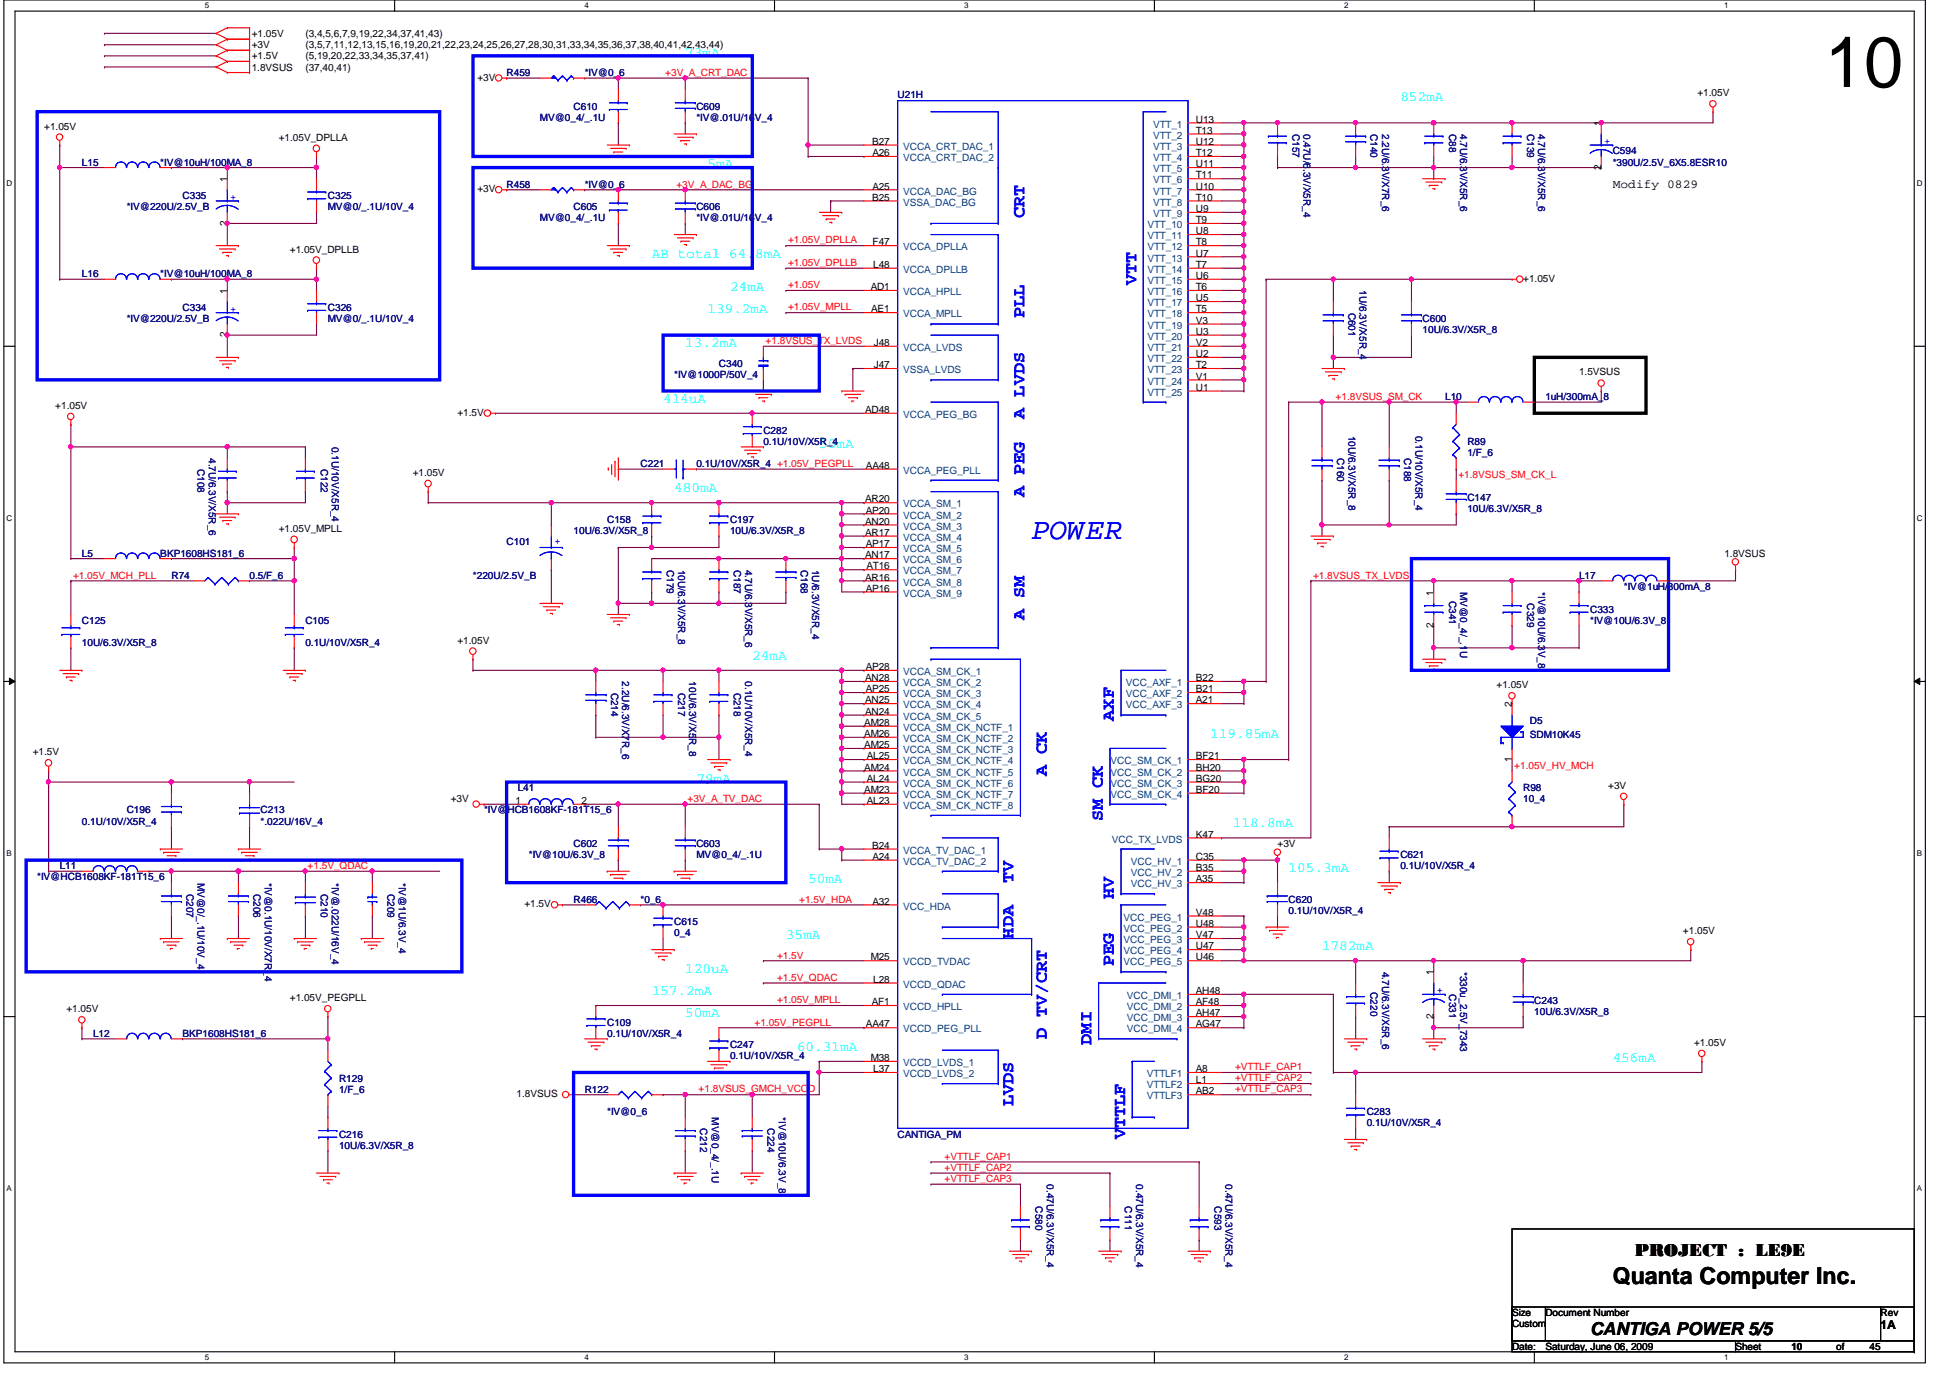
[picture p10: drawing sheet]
<svg xmlns="http://www.w3.org/2000/svg" width="297mm" height="210mm" viewBox="0 0 297 210" stroke-linecap="round" stroke-linejoin="round" font-family="sans-serif">
<defs><g id="words">
<text font-size="10.9" x="278" y="13.3">10</text>
<text font-size="4.6" fill="#00f" x="157.1" y="82.1">POWER</text>
<text font-size="3.6" x="245.7" y="195.6">Quanta Computer Inc.</text>
<g font-size="2.7" fill="#00f">
<text x="156.1" y="33.2" transform="rotate(-90 156.1 33.2)">CRT</text>
<text x="173.1" y="43.4" transform="rotate(-90 173.1 43.4)">VTT</text>
<text x="156.1" y="48.5" transform="rotate(-90 156.1 48.5)">PLL</text>
<text x="156.1" y="63.8" transform="rotate(-90 156.1 63.8)">A LVDS</text>
<text x="156.1" y="75.7" transform="rotate(-90 156.1 75.7)">A PEG</text>
<text x="156.1" y="94.4" transform="rotate(-90 156.1 94.4)">A SM</text>
<text x="169.7" y="109.8" transform="rotate(-90 169.7 109.8)">AXF</text>
<text x="159.5" y="118.3" transform="rotate(-90 159.5 118.3)">A CK</text>
<text x="168" y="125.1" transform="rotate(-90 168 125.1)">SM CK</text>
<text x="154.4" y="134.5" transform="rotate(-90 154.4 134.5)">TV</text>
<text x="169.7" y="137" transform="rotate(-90 169.7 137)">HV</text>
<text x="154.4" y="143" transform="rotate(-90 154.4 143)">HDA</text>
<text x="169.7" y="147.2" transform="rotate(-90 169.7 147.2)">PEG</text>
<text x="159.5" y="158.2" transform="rotate(-90 159.5 158.2)">D TV/CRT</text>
<text x="166.3" y="159.1" transform="rotate(-90 166.3 159.1)">DMI</text>
<text x="154.4" y="168.5" transform="rotate(-90 154.4 168.5)">LVDS</text>
<text x="171.4" y="173.6" transform="rotate(-90 171.4 173.6)">VTTLF</text>
</g>
<g font-size="2.7">
<text x="249" y="191.4">PROJECT : LE9E</text>
<text x="242.2" y="203.3">CANTIGA POWER 5/5</text>
</g>
<g font-size="2.2" fill="#0ff">
<text x="104.4" y="8.6">73mA</text>
<text x="213.3" y="15.4">852mA</text>
<text x="107.8" y="25.7">5mA</text>
<text x="99.3" y="39.2">AB total 64.8mA</text>
<text x="107.8" y="47.8">139.2mA</text>
<text x="111.2" y="44.4">24mA</text>
<text x="104.4" y="52.9">13.2mA</text>
<text x="101" y="61.4">414uA</text>
<text x="124.8" y="68.2">50mA</text>
<text x="102.7" y="75">480mA</text>
<text x="114.6" y="100.5">24mA</text>
<text x="184.4" y="112.4">119.85mA</text>
<text x="106.1" y="119.3">79mA</text>
<text x="187.8" y="126">118.8mA</text>
<text x="123.1" y="134.5">50mA</text>
<text x="196.3" y="132.8">105.3mA</text>
<text x="119.7" y="143">35mA</text>
<text x="104.4" y="148.2">120uA</text>
<text x="201.4" y="144.8">1782mA</text>
<text x="99.3" y="151.6">157.2mA</text>
<text x="104.4" y="155">50mA</text>
<text x="121.4" y="160.1">60.31mA</text>
<text x="245.7" y="161.8">456mA</text>
</g>
<g font-size="1.9">
<text x="245.7" y="28.7">Modify 0829</text>
<text x="286.5" y="202.5">1A</text>
</g>
<g font-size="1.5">
<text x="38.4" y="5.6">+1.05V</text>
<text x="46.5" y="5.6">(3,4,5,6,7,9,19,22,34,37,41,43)</text>
<text x="38.4" y="7.4">+3V</text>
<text x="38.4" y="10.8">1.8VSUS</text>
<text x="38.4" y="9.1">+1.5V</text>
<text x="46.5" y="9.1">(5,19,20,22,33,34,35,37,41)</text>
<text x="46.5" y="7.4">(3,5,7,11,12,13,15,16,19,20,21,22,23,24,25,26,27,28,30,31,33,34,35,36,37,38,40,41,42,43,44)</text>
<text x="46.5" y="10.8">(37,40,41)</text>
<text x="72.7" y="12.3">+3V</text>
<text x="258.6" y="14.6">+1.05V</text>
<text x="6.7" y="19.8">+1.05V</text>
<text x="42.5" y="21.5">+1.05V_DPLLA</text>
<text x="132.8" y="22.1">B27</text>
<text x="132.9" y="23.8">A26</text>
<text x="182.2" y="18.7">U13</text>
<text x="182.2" y="20.4">T13</text>
<text x="182.2" y="23.8">T12</text>
<text x="182.2" y="22.1">U12</text>
<text x="243.9" y="19.2" transform="rotate(-90 243.9 19.2)">1</text>
<text x="34.6" y="27.7" transform="rotate(-90 34.6 27.7)">1</text>
<text x="72.7" y="29.3">+3V</text>
<text x="132.9" y="28.9">A25</text>
<text x="182.2" y="25.5">U11</text>
<text x="182.2" y="27.2">T11</text>
<text x="182.2" y="28.9">U10</text>
<text x="243.9" y="25.9" transform="rotate(-90 243.9 25.9)">2</text>
<text x="34.6" y="34.4" transform="rotate(-90 34.6 34.4)">2</text>
<text x="132.8" y="30.6">B25</text>
<text x="182.2" y="30.6">T10</text>
<text x="182.2" y="32.3">U9</text>
<text x="182.2" y="34">T9</text>
<text x="182.2" y="35.7">U8</text>
<text x="44.2" y="38.5">+1.05V_DPLLB</text>
<text x="132.9" y="37.4">F47</text>
<text x="133" y="40.8">L48</text>
<text x="182.2" y="37.4">T8</text>
<text x="182.2" y="39.1">U7</text>
<text x="182.2" y="40.8">T7</text>
<text x="34.6" y="44.7" transform="rotate(-90 34.6 44.7)">1</text>
<text x="132.6" y="44.2">AD1</text>
<text x="132.7" y="47.6">AE1</text>
<text x="182.2" y="42.5">U6</text>
<text x="182.2" y="44.2">T6</text>
<text x="182.2" y="45.9">U5</text>
<text x="182.2" y="47.6">T5</text>
<text x="232" y="42.9">+1.05V</text>
<text x="34.6" y="51.4" transform="rotate(-90 34.6 51.4)">2</text>
<text x="133.1" y="52.7">J48</text>
<text x="182.2" y="49.3">V3</text>
<text x="182.2" y="51">U3</text>
<text x="182.2" y="52.7">V2</text>
<text x="133.1" y="56.1">J47</text>
<text x="182.2" y="54.4">U2</text>
<text x="182.2" y="56.1">T2</text>
<text x="182.2" y="57.8">V1</text>
<text x="182.2" y="59.5">U1</text>
<text x="240.5" y="57.2">1.5VSUS</text>
<text x="8.4" y="62.3">+1.05V</text>
<text x="69.7" y="63.3">+1.5V</text>
<text x="131.8" y="62.9">AD48</text>
<text x="131.9" y="71.4">AA48</text>
<text x="62.9" y="72.5">+1.05V</text>
<text x="131.8" y="76.5">AR20</text>
<text x="42.5" y="81">+1.05V_MPLL</text>
<text x="131.8" y="79.9">AN20</text>
<text x="131.8" y="81.6">AR17</text>
<text x="131.9" y="78.2">AP20</text>
<text x="131.9" y="83.4">AP17</text>
<text x="131.8" y="88.4">AR16</text>
<text x="131.8" y="85">AN17</text>
<text x="132" y="86.7">AT16</text>
<text x="262.7" y="84.8">1.8VSUS</text>
<text x="131.9" y="90.1">AP16</text>
<text x="218.4" y="95.6" transform="rotate(-90 218.4 95.6)">2</text>
<text x="218.4" y="90.7" transform="rotate(-90 218.4 90.7)">1</text>
<text x="69.7" y="98">+1.05V</text>
<text x="131.8" y="103.8">AN28</text>
<text x="131.8" y="107.1">AN25</text>
<text x="131.9" y="102.1">AP28</text>
<text x="131.9" y="105.5">AP25</text>
<text x="182.2" y="103.8">B22</text>
<text x="182.2" y="105.5">B21</text>
<text x="182.2" y="107.1">A21</text>
<text x="228" y="104.9">+1.05V</text>
<text x="230.3" y="107.7" transform="rotate(-90 230.3 107.7)">2</text>
<text x="131.7" y="110.6">AM28</text>
<text x="131.7" y="112.3">AM26</text>
<text x="131.7" y="114">AM25</text>
<text x="131.8" y="108.9">AN24</text>
<text x="5" y="115.1">+1.5V</text>
<text x="131.7" y="117.4">AM24</text>
<text x="132" y="115.7">AL25</text>
<text x="132" y="119.1">AL24</text>
<text x="182.2" y="115.7">BF21</text>
<text x="182.2" y="117.4">BH20</text>
<text x="182.2" y="119.1">BG20</text>
<text x="230.3" y="116" transform="rotate(-90 230.3 116)">1</text>
<text x="68.7" y="122.2">+3V</text>
<text x="78.5" y="122.5">1</text>
<text x="88.6" y="122.5">2</text>
<text x="131.7" y="120.8">AM23</text>
<text x="132" y="122.5">AL23</text>
<text x="182.2" y="120.8">BF20</text>
<text x="245" y="120.2">+3V</text>
<text x="132.8" y="129.3">B24</text>
<text x="132.9" y="131">A24</text>
<text x="182.2" y="127.6">K47</text>
<text x="182.2" y="131">C35</text>
<text x="194.6" y="129">+3V</text>
<text x="132.9" y="137.8">A32</text>
<text x="182.2" y="132.7">B35</text>
<text x="182.2" y="134.4">A35</text>
<text x="79.9" y="138.2">+1.5V</text>
<text x="182.2" y="139.5">V48</text>
<text x="182.2" y="141.2">U48</text>
<text x="182.2" y="142.9">V47</text>
<text x="256.4" y="142.3">+1.05V</text>
<text x="132.6" y="146.3">M25</text>
<text x="133" y="149.7">L28</text>
<text x="182.2" y="144.6">U47</text>
<text x="182.2" y="146.3">U46</text>
<text x="218.4" y="148.5" transform="rotate(-90 218.4 148.5)">1</text>
<text x="10.1" y="154.2">+1.05V</text>
<text x="44.2" y="152.5">+1.05V_PEGPLL</text>
<text x="132.8" y="153.1">AF1</text>
<text x="182.2" y="151.4">AH48</text>
<text x="182.2" y="153.1">AF48</text>
<text x="182.2" y="154.8">AH47</text>
<text x="218.4" y="155.2" transform="rotate(-90 218.4 155.2)">2</text>
<text x="131.9" y="156.5">AA47</text>
<text x="132.6" y="161.6">M38</text>
<text x="182.2" y="156.5">AG47</text>
<text x="258.1" y="159.3">+1.05V</text>
<text x="78.7" y="167.1">1.8VSUS</text>
<text x="133" y="163.3">L37</text>
<text x="182.2" y="163.3">A8</text>
<text x="182.2" y="165">L1</text>
<text x="182.2" y="166.7">AB2</text>
<text x="230.3" y="202.2">Custom</text>
<text x="230.3" y="200.5">Size</text>
<text x="235.4" y="200.5">Document Number</text>
<text x="286.5" y="200.5">Rev</text>
<text x="230.3" y="205.6">Date:</text>
<text x="235.4" y="205.6">Saturday, June 06, 2009</text>
<text x="264.4" y="205.6">Sheet</text>
<text x="272.9" y="205.7">10</text>
<text x="279.7" y="205.6">of</text>
<text x="284.8" y="205.6">45</text>
</g>
<g font-size="1.5" fill="#000080">
<text x="77.2" y="11.6">R459</text>
<text x="89.1" y="11.6">*IV@0_6</text>
<text x="87.4" y="16.7">C610</text>
<text x="106.1" y="16.7">C609</text>
<text x="136.7" y="15">U21H</text>
<text x="82.3" y="18.4">MV@0_4/_.1U</text>
<text x="106.1" y="18.4">*IV@.01U/16V_4</text>
<text x="196.9" y="20.4" transform="rotate(90 196.9 20.4)">C157</text>
<text x="198.6" y="20.4" transform="rotate(90 198.6 20.4)">0.47U/6.3V/X5R_4</text>
<text x="208.8" y="20.4" transform="rotate(90 208.8 20.4)">C140</text>
<text x="210.5" y="20.4" transform="rotate(90 210.5 20.4)">2.2U/6.3V/X7R_6</text>
<text x="220.7" y="20.4" transform="rotate(90 220.7 20.4)">C88</text>
<text x="222.4" y="20.4" transform="rotate(90 222.4 20.4)">4.7U/6.3V/X5R_6</text>
<text x="232.6" y="20.4" transform="rotate(90 232.6 20.4)">C139</text>
<text x="234.3" y="20.4" transform="rotate(90 234.3 20.4)">4.7U/6.3V/X5R_6</text>
<text x="245.7" y="23.5">C594</text>
<text x="12.5" y="25.2">L15</text>
<text x="24.4" y="25.2">*IV@10uH/100MA_8</text>
<text x="77.2" y="28.6">R458</text>
<text x="89.1" y="28.6">*IV@0_6</text>
<text x="245.7" y="25.2">*390U/2.5V_6X5.8ESR10</text>
<text x="19.3" y="32">*IV@220U/2.5V_B</text>
<text x="27.8" y="30.3">C335</text>
<text x="50" y="30.3">C325</text>
<text x="50" y="32">MV@0/_.1U/10V_4</text>
<text x="82.3" y="33.7">MV@0_4/_.1U</text>
<text x="87.4" y="32">C605</text>
<text x="106.1" y="32">C606</text>
<text x="106.1" y="33.7">*IV@.01U/16V_4</text>
<text x="12.5" y="42.2">L16</text>
<text x="24.4" y="42.2">*IV@10uH/100MA_8</text>
<text x="27.8" y="47.3">C334</text>
<text x="50" y="47.3">C326</text>
<text x="205.4" y="47.6" transform="rotate(90 205.4 47.6)">C601</text>
<text x="207.1" y="44.2" transform="rotate(90 207.1 44.2)">1U/6.3V/X5R_4</text>
<text x="19.3" y="49">*IV@220U/2.5V_B</text>
<text x="50" y="49">MV@0/_.1U/10V_4</text>
<text x="216.7" y="49">C600</text>
<text x="216.7" y="50.8">10U/6.3V/X5R_8</text>
<text x="102.7" y="57.5">*IV@1000P/50V_4</text>
<text x="109.5" y="55.8">C340</text>
<text x="220.1" y="61">L10</text>
<text x="235.4" y="61">1uH/300mA_8</text>
<text x="30.1" y="71.5" transform="rotate(90 30.1 71.5)">C108</text>
<text x="31.8" y="69.8" transform="rotate(90 31.8 69.8)">4.7U/6.3V/X5R_6</text>
<text x="48.8" y="71.5" transform="rotate(90 48.8 71.5)">C122</text>
<text x="50.5" y="68.1" transform="rotate(90 50.5 68.1)">0.1U/10V/X5R_4</text>
<text x="97.6" y="71.2">C221</text>
<text x="106.1" y="71.2">0.1U/10V/X5R_4 +1.05V_PEGPLL</text>
<text x="116.3" y="66">C282</text>
<text x="116.3" y="67.8">0.1U/10V/X5R_4</text>
<text x="203.7" y="69.8" transform="rotate(90 203.7 69.8)">C160</text>
<text x="205.4" y="66.4" transform="rotate(90 205.4 66.4)">10U/6.3V/X5R_8</text>
<text x="213.9" y="69.8" transform="rotate(90 213.9 69.8)">C188</text>
<text x="215.6" y="66.4" transform="rotate(90 215.6 66.4)">0.1U/10V/X5R_4</text>
<text x="223.5" y="67.8">R89</text>
<text x="223.5" y="69.5">1/F_6</text>
<text x="223.5" y="76.3">C147</text>
<text x="223.5" y="78">10U/6.3V/X5R_8</text>
<text x="77.2" y="83.1">C101</text>
<text x="87.4" y="81.4">10U/6.3V/X5R_8</text>
<text x="92.5" y="79.7">C158</text>
<text x="111.2" y="79.7">C197</text>
<text x="111.2" y="81.4">10U/6.3V/X5R_8</text>
<text x="12.5" y="84.8">L5</text>
<text x="24.4" y="84.8">BKP1608HS181_6</text>
<text x="26.1" y="88.2">R74</text>
<text x="38" y="88.2">0.5/F_6</text>
<text x="72" y="88.2">*220U/2.5V_B</text>
<text x="101.6" y="86.8" transform="rotate(90 101.6 86.8)">C179</text>
<text x="103.3" y="86.8" transform="rotate(90 103.3 86.8)">10U/6.3V/X5R_8</text>
<text x="111.8" y="86.8" transform="rotate(90 111.8 86.8)">C187</text>
<text x="113.5" y="86.8" transform="rotate(90 113.5 86.8)">4.7U/6.3V/X5R_6</text>
<text x="122" y="86.8" transform="rotate(90 122 86.8)">C168</text>
<text x="123.7" y="86.8" transform="rotate(90 123.7 86.8)">1U/6.3V/X5R_4</text>
<text x="240.5" y="88.2">L17</text>
<text x="247.4" y="89.9">*IV@1uH/300mA_8</text>
<text x="12.5" y="95">C125</text>
<text x="46.5" y="95">C105</text>
<text x="220.7" y="91.6" transform="rotate(90 220.7 91.6)">C341</text>
<text x="222.4" y="90.2" transform="rotate(90 222.4 90.2)">MV@0_4/_.1U</text>
<text x="232.6" y="91.9" transform="rotate(90 232.6 91.9)">C329</text>
<text x="234.3" y="90.2" transform="rotate(90 234.3 90.2)">*IV@10U/6.3V_8</text>
<text x="242.2" y="93.3">C333</text>
<text x="242.2" y="95">*IV@10U/6.3V_8</text>
<text x="12.5" y="98.4">10U/6.3V/X5R_8</text>
<text x="46.5" y="98.4">0.1U/10V/X5R_4</text>
<text x="93.1" y="105.5" transform="rotate(90 93.1 105.5)">C214</text>
<text x="94.8" y="103.8" transform="rotate(90 94.8 103.8)">2.2U/6.3V/X7R_6</text>
<text x="103.3" y="105.5" transform="rotate(90 103.3 105.5)">C217</text>
<text x="105" y="103.8" transform="rotate(90 105 103.8)">10U/6.3V/X5R_8</text>
<text x="111.8" y="105.5" transform="rotate(90 111.8 105.5)">C218</text>
<text x="113.5" y="103.8" transform="rotate(90 113.5 103.8)">0.1U/10V/X5R_4</text>
<text x="233" y="110.3">D5</text>
<text x="233" y="112.4">SDM10K45</text>
<text x="12.5" y="125.6">0.1U/10V/X5R_4</text>
<text x="19.3" y="123.9">C196</text>
<text x="39.7" y="123.9">C213</text>
<text x="39.7" y="125.6">*.022U/16V_4</text>
<text x="73.7" y="123.9">*IV@HCB1608KF-181T15_6</text>
<text x="78.9" y="120.5">L41</text>
<text x="232" y="120.5">R98</text>
<text x="232" y="122.2">10_4</text>
<text x="80.6" y="130.7">*IV@10U/6.3V_8</text>
<text x="87.4" y="129">C602</text>
<text x="106.1" y="129">C603</text>
<text x="106.1" y="130.7">MV@0_4/_.1U</text>
<text x="213.3" y="130.7">C621</text>
<text x="5.7" y="134.1">*IV@HCB1608KF-181T15_6</text>
<text x="9.1" y="132.4">L11</text>
<text x="28.4" y="136.1" transform="rotate(90 28.4 136.1)">C207</text>
<text x="30.1" y="134.5" transform="rotate(90 30.1 134.5)">MV@0/_.1U/10V_4</text>
<text x="38.6" y="136.1" transform="rotate(90 38.6 136.1)">C206</text>
<text x="40.3" y="134.5" transform="rotate(90 40.3 134.5)">*IV@0.1U/10V/X7R_4</text>
<text x="48.8" y="136.1" transform="rotate(90 48.8 136.1)">C210</text>
<text x="50.5" y="134.5" transform="rotate(90 50.5 134.5)">*IV@.022U/16V_4</text>
<text x="59.1" y="136.1" transform="rotate(90 59.1 136.1)">C209</text>
<text x="60.7" y="134.5" transform="rotate(90 60.7 134.5)">*IV@1U/6.3V_4</text>
<text x="87.4" y="137.5">R466</text>
<text x="97.6" y="137.5">*0_6</text>
<text x="196.3" y="137.5">C620</text>
<text x="213.3" y="132.4">0.1U/10V/X5R_4</text>
<text x="102.7" y="140.9">C615</text>
<text x="102.7" y="142.6">0_4</text>
<text x="196.3" y="139.2">0.1U/10V/X5R_4</text>
<text x="210.5" y="148" transform="rotate(90 210.5 148)">4.7U/6.3V/X5R_6</text>
<text x="222.4" y="148" transform="rotate(90 222.4 148)">*330u_2.5V_7343</text>
<text x="208.8" y="151.1" transform="rotate(90 208.8 151.1)">C220</text>
<text x="220.7" y="151.5" transform="rotate(90 220.7 151.5)">C331</text>
<text x="233.7" y="152.9">C243</text>
<text x="233.7" y="154.6">10U/6.3V/X5R_8</text>
<text x="14.2" y="157.9">L12</text>
<text x="27.8" y="157.9">BKP1608HS181_6</text>
<text x="92.5" y="156.3">C109</text>
<text x="92.5" y="157.9">0.1U/10V/X5R_4</text>
<text x="111.2" y="159.6">C247</text>
<text x="111.2" y="161.4">0.1U/10V/X5R_4</text>
<text x="51.6" y="164.8">R129</text>
<text x="51.6" y="166.5">1/F_6</text>
<text x="89.1" y="166.5">R122</text>
<text x="51.6" y="173.3">C216</text>
<text x="92.5" y="169.9">*IV@0_6</text>
<text x="106.7" y="171.9" transform="rotate(90 106.7 171.9)">C212</text>
<text x="108.4" y="170.2" transform="rotate(90 108.4 170.2)">MV@0_4/_.1U</text>
<text x="116.9" y="171.9" transform="rotate(90 116.9 171.9)">C224</text>
<text x="118.6" y="170.2" transform="rotate(90 118.6 170.2)">*IV@10U/6.3V_8</text>
<text x="136.7" y="173.3">CANTIGA_PM</text>
<text x="208.2" y="169.9">C283</text>
<text x="208.2" y="171.6">0.1U/10V/X5R_4</text>
<text x="51.6" y="175">10U/6.3V/X5R_8</text>
<text x="157.7" y="183.8" transform="rotate(90 157.7 183.8)">C580</text>
<text x="159.5" y="180.4" transform="rotate(90 159.5 180.4)">0.47U/6.3V/X5R_4</text>
<text x="171.4" y="183.8" transform="rotate(90 171.4 183.8)">C111</text>
<text x="173.1" y="180.4" transform="rotate(90 173.1 180.4)">0.47U/6.3V/X5R_4</text>
<text x="185" y="183.8" transform="rotate(90 185 183.8)">C593</text>
<text x="186.7" y="180.4" transform="rotate(90 186.7 180.4)">0.47U/6.3V/X5R_4</text>
</g>
<g font-size="1.5" fill="#f00">
<text x="101.3" y="11.6">+3V_A_CRT_DAC</text>
<text x="103" y="28.6">+3V_A_DAC_BG</text>
<text x="120.1" y="37.1">+1.05V_DPLLA</text>
<text x="120.1" y="40.5">+1.05V_DPLLB</text>
<text x="120.1" y="43.9">+1.05V</text>
<text x="120.1" y="47.3">+1.05V_MPLL</text>
<text x="116.6" y="52.4">+1.8VSUS_TX_LVDS</text>
<text x="203.5" y="60.9">+1.8VSUS_SM_CK</text>
<text x="222.2" y="72.8">+1.8VSUS_SM_CK_L</text>
<text x="11.1" y="88.1">+1.05V_MCH_PLL</text>
<text x="200" y="88.1">+1.8VSUS_TX_LVDS</text>
<text x="230.7" y="117.1">+1.05V_HV_MCH</text>
<text x="104.7" y="122.2">+3V_A_TV_DAC</text>
<text x="46.9" y="132.4">+1.5V_QDAC</text>
<text x="121.7" y="137.5">+1.5V_HDA</text>
<text x="118.4" y="146">+1.5V</text>
<text x="118.4" y="149.4">+1.5V_QDAC</text>
<text x="118.4" y="152.8">+1.05V_MPLL</text>
<text x="114.9" y="156.2">+1.05V_PEGPLL</text>
<text x="106.4" y="166.4">+1.8VSUS_GMCH_VCCD</text>
<text x="188.1" y="163">+VTTLF_CAP1</text>
<text x="188.1" y="164.7">+VTTLF_CAP2</text>
<text x="188.1" y="166.4">+VTTLF_CAP3</text>
<text x="143.9" y="176.7">+VTTLF_CAP1</text>
<text x="143.9" y="178.4">+VTTLF_CAP2</text>
<text x="143.9" y="180">+VTTLF_CAP3</text>
</g>
<g font-size="1.5" fill="#004080">
<text x="137.6" y="22.8">VCCA_CRT_DAC_1</text>
<text x="175.6" y="19.4">VTT_1</text>
<text x="175.6" y="21.1">VTT_2</text>
<text x="175.6" y="22.8">VTT_3</text>
<text x="137.6" y="24.6">VCCA_CRT_DAC_2</text>
<text x="137.6" y="29.6">VCCA_DAC_BG</text>
<text x="175.6" y="24.6">VTT_4</text>
<text x="175.6" y="26.2">VTT_5</text>
<text x="175.6" y="27.9">VTT_6</text>
<text x="175.6" y="29.6">VTT_7</text>
<text x="137.6" y="31.3">VSSA_DAC_BG</text>
<text x="174.8" y="34.8">VTT_10</text>
<text x="175.6" y="31.3">VTT_8</text>
<text x="175.6" y="33.1">VTT_9</text>
<text x="137.6" y="38.1">VCCA_DPLLA</text>
<text x="137.6" y="41.6">VCCA_DPLLB</text>
<text x="174.8" y="38.1">VTT_12</text>
<text x="174.8" y="39.8">VTT_13</text>
<text x="174.8" y="41.6">VTT_14</text>
<text x="174.8" y="36.4">VTT_11</text>
<text x="137.6" y="45">VCCA_HPLL</text>
<text x="174.8" y="43.3">VTT_15</text>
<text x="174.8" y="45">VTT_16</text>
<text x="174.8" y="46.7">VTT_17</text>
<text x="137.6" y="53.5">VCCA_LVDS</text>
<text x="137.6" y="48.3">VCCA_MPLL</text>
<text x="174.8" y="50.1">VTT_19</text>
<text x="174.8" y="51.8">VTT_20</text>
<text x="174.8" y="53.5">VTT_21</text>
<text x="174.8" y="48.3">VTT_18</text>
<text x="137.6" y="56.9">VSSA_LVDS</text>
<text x="174.8" y="55.2">VTT_22</text>
<text x="174.8" y="56.9">VTT_23</text>
<text x="174.8" y="58.6">VTT_24</text>
<text x="137.6" y="63.7">VCCA_PEG_BG</text>
<text x="174.8" y="60.3">VTT_25</text>
<text x="137.6" y="72.2">VCCA_PEG_PLL</text>
<text x="137.6" y="77.3">VCCA_SM_1</text>
<text x="137.6" y="79">VCCA_SM_2</text>
<text x="137.6" y="80.7">VCCA_SM_3</text>
<text x="137.6" y="82.4">VCCA_SM_4</text>
<text x="137.6" y="84.1">VCCA_SM_5</text>
<text x="137.6" y="87.5">VCCA_SM_7</text>
<text x="137.6" y="89.2">VCCA_SM_8</text>
<text x="137.6" y="85.8">VCCA_SM_6</text>
<text x="137.6" y="90.9">VCCA_SM_9</text>
<text x="137.6" y="102.8">VCCA_SM_CK_1</text>
<text x="137.6" y="104.5">VCCA_SM_CK_2</text>
<text x="137.6" y="106.2">VCCA_SM_CK_3</text>
<text x="137.6" y="107.9">VCCA_SM_CK_4</text>
<text x="171.5" y="104.5">VCC_AXF_1</text>
<text x="171.5" y="106.2">VCC_AXF_2</text>
<text x="171.5" y="107.9">VCC_AXF_3</text>
<text x="137.6" y="109.6">VCCA_SM_CK_5</text>
<text x="137.6" y="111.3">VCCA_SM_CK_NCTF_1</text>
<text x="137.6" y="113">VCCA_SM_CK_NCTF_2</text>
<text x="137.6" y="114.7">VCCA_SM_CK_NCTF_3</text>
<text x="137.6" y="116.4">VCCA_SM_CK_NCTF_4</text>
<text x="137.6" y="118.2">VCCA_SM_CK_NCTF_5</text>
<text x="137.6" y="119.8">VCCA_SM_CK_NCTF_6</text>
<text x="169.2" y="116.4">VCC_SM_CK_1</text>
<text x="169.2" y="118.2">VCC_SM_CK_2</text>
<text x="169.2" y="119.8">VCC_SM_CK_3</text>
<text x="137.6" y="121.5">VCCA_SM_CK_NCTF_7</text>
<text x="137.6" y="123.2">VCCA_SM_CK_NCTF_8</text>
<text x="169.2" y="121.5">VCC_SM_CK_4</text>
<text x="137.6" y="130">VCCA_TV_DAC_1</text>
<text x="137.6" y="131.7">VCCA_TV_DAC_2</text>
<text x="169.4" y="128.4">VCC_TX_LVDS</text>
<text x="172.3" y="131.7">VCC_HV_1</text>
<text x="172.3" y="133.4">VCC_HV_2</text>
<text x="172.3" y="135.2">VCC_HV_3</text>
<text x="137.6" y="138.6">VCC_HDA</text>
<text x="171.2" y="140.3">VCC_PEG_1</text>
<text x="171.2" y="141.9">VCC_PEG_2</text>
<text x="171.2" y="143.7">VCC_PEG_3</text>
<text x="137.6" y="147.1">VCCD_TVDAC</text>
<text x="171.2" y="145.4">VCC_PEG_4</text>
<text x="171.2" y="147.1">VCC_PEG_5</text>
<text x="137.6" y="153.9">VCCD_HPLL</text>
<text x="137.6" y="150.5">VCCD_QDAC</text>
<text x="171.7" y="152.2">VCC_DMI_1</text>
<text x="171.7" y="153.9">VCC_DMI_2</text>
<text x="171.7" y="155.6">VCC_DMI_3</text>
<text x="137.6" y="157.3">VCCD_PEG_PLL</text>
<text x="171.7" y="157.3">VCC_DMI_4</text>
<text x="137.6" y="162.4">VCCD_LVDS_1</text>
<text x="137.6" y="164.1">VCCD_LVDS_2</text>
<text x="174.7" y="164.1">VTTLF1</text>
<text x="174.7" y="165.8">VTTLF2</text>
<text x="174.7" y="167.5">VTTLF3</text>
</g>
<g font-size="1.5" fill="#00f">
<text x="244.4" y="22">+</text>
<text x="35.1" y="30.5">+</text>
<text x="35.1" y="47.5">+</text>
<text x="84.5" y="82.9">+</text>
<text x="218.9" y="151.3">+</text>
</g>
<g font-size="1.2">
<text x="31.2" y="1.3">5</text>
<text x="89" y="1.3">4</text>
<text x="146.9" y="1.3">3</text>
<text x="204.8" y="1.3">2</text>
<text x="262.6" y="1.3">1</text>
<text x="1" y="28.3">D</text>
<text x="292" y="28.3">D</text>
<text x="1" y="79.4">C</text>
<text x="292" y="79.4">C</text>
<text x="1" y="130.4">B</text>
<text x="292" y="130.4">B</text>
<text x="1" y="181.5">A</text>
<text x="292" y="181.5">A</text>
<text x="31.2" y="207.2">5</text>
<text x="89" y="207.2">4</text>
<text x="146.9" y="207.2">3</text>
<text x="204.8" y="207.2">2</text>
<text x="262.6" y="207.2">1</text>
</g>
</g></defs>
<path d="M.6 0h292.7v207.6h-292.7zM2.3 1.7h289.3v204.2h-289.3z" fill="none" stroke="#000" stroke-width=".17"/>
<g fill="#fff">
<path d="M31.2 .2h.6v1.3h-.6z"/>
<path d="M31.2 206.1h.6v1.3h-.6z"/>
</g>
<path d="M60.1 0v1.7M60.1 205.9v1.7" fill="none" stroke="#000" stroke-width=".17"/>
<g fill="#fff">
<path d="M89 .2h.7v1.3h-.7z"/>
<path d="M89 206.1h.7v1.3h-.7z"/>
</g>
<path d="M118 0v1.7M118 205.9v1.7" fill="none" stroke="#000" stroke-width=".17"/>
<g fill="#fff">
<path d="M146.9 .2h.6v1.3h-.6z"/>
<path d="M146.9 206.1h.6v1.3h-.6z"/>
</g>
<path d="M175.8 0v1.7M175.8 205.9v1.7" fill="none" stroke="#000" stroke-width=".17"/>
<g fill="#fff">
<path d="M204.8 .2h.6v1.3h-.6z"/>
<path d="M204.8 206.1h.6v1.3h-.6z"/>
</g>
<path d="M233.7 0v1.7M233.7 205.9v1.7" fill="none" stroke="#000" stroke-width=".17"/>
<g fill="#fff">
<path d="M262.6 .2h.7v1.3h-.7z"/>
<path d="M262.6 206.1h.7v1.3h-.7z"/>
<path d="M1 27.2h.9v1.4h-.9z"/>
<path d="M292 27.2h.9v1.4h-.9z"/>
<path d="M1 78.3h.9v1.3h-.9z"/>
<path d="M292 78.3h.9v1.3h-.9z"/>
</g>
<path d="M.6 52.7h1.7M291.6 52.7h1.7" fill="none" stroke="#000" stroke-width=".17"/>
<g fill="#fff">
<path d="M1 129.3h.8v1.4h-.8z"/>
<path d="M292 129.3h.8v1.4h-.8z"/>
</g>
<path d="M.6 103.8h1.7M291.6 103.8h1.7" fill="none" stroke="#000" stroke-width=".17"/>
<path d="M1.4 103.3l.9 .5-.9 .5zM291.6 103.8l.8-.5v1z" fill="#000"/>
<path d="M1.4 103.3l.9 .5-.9 .5zM291.6 103.8l.8-.5v1z" fill="none" stroke="#000" stroke-width=".15"/>
<g fill="#fff">
<path d="M1 180.4h.8v1.3h-.8z"/>
<path d="M292 180.4h.8v1.3h-.8z"/>
</g>
<path d="M.6 154.9h1.7M291.6 154.9h1.7" fill="none" stroke="#000" stroke-width=".17"/>
<path d="M34.6 34h.1M34.6 34v3.4M34.6 51.1h.1M34.6 51.1v3.3" fill="none" stroke="#800040" stroke-width=".17"/>
<circle cx="34.6" cy="51" r=".32" fill="#f0f"/>
<circle cx="34.6" cy="51" r=".32" fill="none" stroke="#f0f" stroke-width=".17"/>
<path d="M9.1 25.5h.1M9.1 25.5h6.8M9.1 25.5v17" fill="none" stroke="#800040" stroke-width=".17"/>
<circle cx="9.1" cy="25.5" r=".32" fill="#f0f"/>
<circle cx="9.1" cy="25.5" r=".32" fill="none" stroke="#f0f" stroke-width=".17"/>
<path d="M34.6 25.5h.1M34.6 34h.1M34.6 25.5v1.7M34.6 34h13.6M48.2 42.5h.1M48.2 42.5v1.7" fill="none" stroke="#800040" stroke-width=".17"/>
<circle cx="34.6" cy="34" r=".32" fill="#f0f"/>
<circle cx="34.6" cy="34" r=".32" fill="none" stroke="#f0f" stroke-width=".17"/>
<path d="M48.2 25.5h.1M48.2 25.5v1.7M34.6 51.1h.1M34.6 51.1h13.6" fill="none" stroke="#800040" stroke-width=".17"/>
<circle cx="48.2" cy="25.5" r=".32" fill="#f0f"/>
<circle cx="48.2" cy="25.5" r=".32" fill="none" stroke="#f0f" stroke-width=".17"/>
<path d="M48.2 23.8h.1M48.2 23.8v1.7M26.1 42.5h.1M26.1 42.5h22.1M34.6 42.5h.1M34.6 42.5v1.7" fill="none" stroke="#800040" stroke-width=".17"/>
<circle cx="48.2" cy="42.5" r=".32" fill="#f0f"/>
<circle cx="48.2" cy="42.5" r=".32" fill="none" stroke="#f0f" stroke-width=".17"/>
<circle cx="34.6" cy="42.5" r=".32" fill="#f0f"/>
<circle cx="34.6" cy="42.5" r=".32" fill="none" stroke="#f0f" stroke-width=".17"/>
<path d="M123.1 11.9h.1M123.1 11.9v10.2M123.1 22.1h.1M123.1 22.1h8.5M48.2 40.9h.1M48.2 40.9v1.6" fill="none" stroke="#800040" stroke-width=".17"/>
<circle cx="123.1" cy="22.1" r=".32" fill="#f0f"/>
<circle cx="123.1" cy="22.1" r=".32" fill="none" stroke="#f0f" stroke-width=".17"/>
<path d="M104.4 11.9h.1M104.4 11.9h18.7" fill="none" stroke="#800040" stroke-width=".17"/>
<circle cx="104.4" cy="11.9" r=".32" fill="#f0f"/>
<circle cx="104.4" cy="11.9" r=".32" fill="none" stroke="#f0f" stroke-width=".17"/>
<path d="M34.6 25.5h.1M34.6 25.5h13.6" fill="none" stroke="#800040" stroke-width=".17"/>
<circle cx="48.2" cy="25.5" r=".32" fill="#f0f"/>
<circle cx="48.2" cy="25.5" r=".32" fill="none" stroke="#f0f" stroke-width=".17"/>
<circle cx="34.6" cy="25.5" r=".32" fill="#f0f"/>
<circle cx="34.6" cy="25.5" r=".32" fill="none" stroke="#f0f" stroke-width=".17"/>
<path d="M94.2 11.9h.1M94.2 11.9v1.7M104.4 11.9h.1M104.4 11.9v1.7" fill="none" stroke="#800040" stroke-width=".17"/>
<circle cx="94.2" cy="11.9" r=".32" fill="#f0f"/>
<circle cx="94.2" cy="11.9" r=".32" fill="none" stroke="#f0f" stroke-width=".17"/>
<g fill="none" stroke="#800040" stroke-width=".17">
<path d="M77.2 11.9h.1M77.2 11.9h5.1M94.2 18.7h.1M94.2 11.9h.1M94.2 18.7v3.4M94.2 11.9h10.2M104.4 18.7h.1M104.4 18.7v1.7M89.1 28.9h.1M89.1 28.9h15.3M94.2 34h.1M94.2 28.9h.1"/>
<path d="M94.2 34v3.4M104.4 34h.1M104.4 34v1.7"/>
</g>
<circle cx="94.2" cy="28.9" r=".32" fill="#f0f"/>
<circle cx="94.2" cy="28.9" r=".32" fill="none" stroke="#f0f" stroke-width=".17"/>
<g fill="none" stroke="#800040" stroke-width=".17">
<path d="M119.7 37.4h.1M119.7 37.4h11.9M126.5 30.6h.1M126.5 30.6h5.1M126.5 30.6v1.7M116.3 57.9h.1M116.3 57.9v1.7M119.7 40.9h.1M119.7 44.2h.1M119.7 47.6h.1M119.7 40.9h11.9M119.7 44.2h11.9"/>
<path d="M119.7 47.6h11.9M129.9 56.1h.1M129.9 56.1v3.5M129.9 56.1h1.7M106.1 71.5h.1M106.1 71.5h25.5M114.6 62.9h.1M114.6 62.9h17"/>
</g>
<circle cx="114.6" cy="62.9" r=".32" fill="#f0f"/>
<circle cx="114.6" cy="62.9" r=".32" fill="none" stroke="#f0f" stroke-width=".17"/>
<g fill="none" stroke="#800040" stroke-width=".17">
<path d="M128.2 76.6h.1M128.2 76.6h3.4M128.2 76.6v1.7h3.4M128.2 80h3.4M131.6 76.6h.1M131.6 78.3h.1M131.6 80h.1M128.2 81.7h3.4M128.2 83.4h3.4M128.2 85.1h3.4M128.2 86.8h3.4M128.2 88.5h3.4"/>
<path d="M128.2 90.2h3.4M131.6 81.7h.1M131.6 83.4h.1M131.6 85.1h.1M131.6 86.8h.1M131.6 88.5h.1M131.6 90.2h.1"/>
</g>
<circle cx="128.2" cy="78.2" r=".32" fill="#f0f"/>
<circle cx="128.2" cy="78.2" r=".32" fill="none" stroke="#f0f" stroke-width=".17"/>
<circle cx="128.2" cy="76.6" r=".32" fill="#f0f"/>
<circle cx="128.2" cy="76.6" r=".32" fill="none" stroke="#f0f" stroke-width=".17"/>
<path d="M109.5 76.6h.1M109.5 76.6h18.7" fill="none" stroke="#800040" stroke-width=".17"/>
<circle cx="109.5" cy="76.6" r=".32" fill="#f0f"/>
<circle cx="109.5" cy="76.6" r=".32" fill="none" stroke="#f0f" stroke-width=".17"/>
<path d="M128.2 88.5h.1M128.2 88.5v1.7" fill="none" stroke="#800040" stroke-width=".17"/>
<circle cx="128.2" cy="88.5" r=".32" fill="#f0f"/>
<circle cx="128.2" cy="88.5" r=".32" fill="none" stroke="#f0f" stroke-width=".17"/>
<path d="M128.2 85.1h.1M128.2 85.1v1.7" fill="none" stroke="#800040" stroke-width=".17"/>
<circle cx="128.2" cy="85.1" r=".32" fill="#f0f"/>
<circle cx="128.2" cy="85.1" r=".32" fill="none" stroke="#f0f" stroke-width=".17"/>
<path d="M128.2 83.4h.1M128.2 83.4v1.7" fill="none" stroke="#800040" stroke-width=".17"/>
<circle cx="128.2" cy="83.4" r=".32" fill="#f0f"/>
<circle cx="128.2" cy="83.4" r=".32" fill="none" stroke="#f0f" stroke-width=".17"/>
<path d="M128.2 81.7h.1M128.2 81.7v1.7" fill="none" stroke="#800040" stroke-width=".17"/>
<circle cx="128.2" cy="81.6" r=".32" fill="#f0f"/>
<circle cx="128.2" cy="81.6" r=".32" fill="none" stroke="#f0f" stroke-width=".17"/>
<path d="M128.2 80h.1M128.2 80v1.7" fill="none" stroke="#800040" stroke-width=".17"/>
<circle cx="128.2" cy="79.9" r=".32" fill="#f0f"/>
<circle cx="128.2" cy="79.9" r=".32" fill="none" stroke="#f0f" stroke-width=".17"/>
<path d="M128.2 78.3h.1M128.2 78.3v1.7" fill="none" stroke="#800040" stroke-width=".17"/>
<circle cx="128.2" cy="78.2" r=".32" fill="#f0f"/>
<circle cx="128.2" cy="78.2" r=".32" fill="none" stroke="#f0f" stroke-width=".17"/>
<g fill="none" stroke="#800040" stroke-width=".17">
<path d="M65.2 74.9h.1M65.2 74.9v1.7M128.2 110.6h3.4M128.2 112.3h3.4M128.2 114h3.4M128.2 102.1h3.4M128.2 107.2h3.4M128.2 117.4h3.4M128.2 119.1h3.4M128.2 115.7h3.4M128.2 105.5h3.4M128.2 108.9h3.4"/>
<path d="M128.2 103.8h3.4M131.6 110.6h.1M131.6 112.3h.1M131.6 114h.1M131.6 102.1h.1M131.6 107.2h.1M131.6 117.4h.1M131.6 119.1h.1M131.6 115.7h.1M131.6 105.5h.1M131.6 108.9h.1M131.6 103.8h.1"/>
<path d="M128.2 120.8h.1M128.2 120.8h3.4M128.2 120.8v1.7h3.4M131.6 120.8h.1M131.6 122.5h.1"/>
</g>
<circle cx="128.2" cy="120.8" r=".32" fill="#f0f"/>
<circle cx="128.2" cy="120.8" r=".32" fill="none" stroke="#f0f" stroke-width=".17"/>
<path d="M128.2 103.8h.1M128.2 103.8v1.7" fill="none" stroke="#800040" stroke-width=".17"/>
<circle cx="128.2" cy="103.8" r=".32" fill="#f0f"/>
<circle cx="128.2" cy="103.8" r=".32" fill="none" stroke="#f0f" stroke-width=".17"/>
<path d="M128.2 107.2h.1M128.2 107.2v1.7" fill="none" stroke="#800040" stroke-width=".17"/>
<circle cx="128.2" cy="108.9" r=".32" fill="#f0f"/>
<circle cx="128.2" cy="108.9" r=".32" fill="none" stroke="#f0f" stroke-width=".17"/>
<circle cx="128.2" cy="107.2" r=".32" fill="#f0f"/>
<circle cx="128.2" cy="107.2" r=".32" fill="none" stroke="#f0f" stroke-width=".17"/>
<path d="M128.2 114h.1M128.2 114v1.7" fill="none" stroke="#800040" stroke-width=".17"/>
<circle cx="128.2" cy="114" r=".32" fill="#f0f"/>
<circle cx="128.2" cy="114" r=".32" fill="none" stroke="#f0f" stroke-width=".17"/>
<path d="M128.2 119.1h.1M128.2 119.1v1.7" fill="none" stroke="#800040" stroke-width=".17"/>
<circle cx="128.2" cy="119.1" r=".32" fill="#f0f"/>
<circle cx="128.2" cy="119.1" r=".32" fill="none" stroke="#f0f" stroke-width=".17"/>
<path d="M128.2 117.4h.1M128.2 117.4v1.7" fill="none" stroke="#800040" stroke-width=".17"/>
<circle cx="128.2" cy="117.4" r=".32" fill="#f0f"/>
<circle cx="128.2" cy="117.4" r=".32" fill="none" stroke="#f0f" stroke-width=".17"/>
<path d="M128.2 102.1h.1M128.2 102.1v1.7" fill="none" stroke="#800040" stroke-width=".17"/>
<circle cx="128.2" cy="102.1" r=".32" fill="#f0f"/>
<circle cx="128.2" cy="102.1" r=".32" fill="none" stroke="#f0f" stroke-width=".17"/>
<path d="M128.2 115.7h.1M128.2 115.7v1.7" fill="none" stroke="#800040" stroke-width=".17"/>
<circle cx="128.2" cy="115.7" r=".32" fill="#f0f"/>
<circle cx="128.2" cy="115.7" r=".32" fill="none" stroke="#f0f" stroke-width=".17"/>
<path d="M128.2 110.6h.1M128.2 108.9h.1M128.2 108.9v3.4" fill="none" stroke="#800040" stroke-width=".17"/>
<circle cx="128.2" cy="110.6" r=".32" fill="#f0f"/>
<circle cx="128.2" cy="110.6" r=".32" fill="none" stroke="#f0f" stroke-width=".17"/>
<path d="M128.2 112.3h.1M128.2 112.3v1.7" fill="none" stroke="#800040" stroke-width=".17"/>
<circle cx="128.2" cy="112.3" r=".32" fill="#f0f"/>
<circle cx="128.2" cy="112.3" r=".32" fill="none" stroke="#f0f" stroke-width=".17"/>
<path d="M109.5 102.1h.1M109.5 102.1h18.7" fill="none" stroke="#800040" stroke-width=".17"/>
<circle cx="109.5" cy="102.1" r=".32" fill="#f0f"/>
<circle cx="109.5" cy="102.1" r=".32" fill="none" stroke="#f0f" stroke-width=".17"/>
<path d="M34.6 74.9h.1M34.6 74.9v1.7M38 88.5h.1M38 88.5h6.8M72 102.1h.1M72 100.4h.1M72 102.1h18.8M72 100.4v1.7" fill="none" stroke="#800040" stroke-width=".17"/>
<circle cx="44.8" cy="88.5" r=".32" fill="#f0f"/>
<circle cx="44.8" cy="88.5" r=".32" fill="none" stroke="#f0f" stroke-width=".17"/>
<path d="M10.8 68.1h.1M10.8 68.1v17M34.6 76.6h.1M34.6 76.6v1.7M46.5 74.9h.1M46.5 74.9v1.7h-11.9M10.8 88.5h.1M10.8 98.7h.1M10.8 88.5v5.1M10.8 98.7v3.4" fill="none" stroke="#800040" stroke-width=".17"/>
<circle cx="34.6" cy="76.6" r=".32" fill="#f0f"/>
<circle cx="34.6" cy="76.6" r=".32" fill="none" stroke="#f0f" stroke-width=".17"/>
<path d="M10.8 68.1h.1M10.8 68.1h23.8M34.6 68.1h.1M34.6 68.1v1.7M10.8 85.1h.1M10.8 85.1h5.1M128.2 105.5h.1M128.2 105.5v1.7" fill="none" stroke="#800040" stroke-width=".17"/>
<circle cx="128.2" cy="105.5" r=".32" fill="#f0f"/>
<circle cx="128.2" cy="105.5" r=".32" fill="none" stroke="#f0f" stroke-width=".17"/>
<path d="M128.2 86.8h.1M128.2 86.8v1.7" fill="none" stroke="#800040" stroke-width=".17"/>
<circle cx="128.2" cy="86.8" r=".32" fill="#f0f"/>
<circle cx="128.2" cy="86.8" r=".32" fill="none" stroke="#f0f" stroke-width=".17"/>
<path d="M128.2 129.3h.1M128.2 129.3h3.4" fill="none" stroke="#800040" stroke-width=".17"/>
<circle cx="128.2" cy="129.3" r=".32" fill="#f0f"/>
<circle cx="128.2" cy="129.3" r=".32" fill="none" stroke="#f0f" stroke-width=".17"/>
<g fill="none" stroke="#800040" stroke-width=".17">
<path d="M97.6 137.8h.1M97.6 137.8h3.4M124.8 129.3h.1M124.8 129.3h3.4M128.2 131h.1M128.2 129.3h.1M128.2 131h3.4M128.2 129.3v1.7M90.8 153.2h.1M90.8 153.2h40.8M116.3 146.3h.1M116.3 149.7h.1"/>
<path d="M116.3 146.3h15.3M116.3 149.7h15.3M124.8 161.7h.1M124.8 161.7h6.8"/>
</g>
<circle cx="101" cy="137.8" r=".32" fill="#f0f"/>
<circle cx="101" cy="137.8" r=".32" fill="none" stroke="#f0f" stroke-width=".17"/>
<path d="M9.1 42.5h.1M9.1 42.5h6.8M116.3 52.7h.1M116.3 52.7h15.3M46.5 68.1h.1M46.5 68.1v1.7M44.8 88.5h.1M44.8 98.7h.1M44.8 88.5v5.1M44.8 98.7v3.4M27.8 158.2h.1M27.8 158.2h22.1" fill="none" stroke="#800040" stroke-width=".17"/>
<circle cx="49.9" cy="158.2" r=".32" fill="#f0f"/>
<circle cx="49.9" cy="158.2" r=".32" fill="none" stroke="#f0f" stroke-width=".17"/>
<g fill="none" stroke="#800040" stroke-width=".17">
<path d="M186.1 18.7h3.4M189.5 18.7h.1M243.9 18.7h.1M260.9 17h.1M260.9 17v1.7h-17M12.5 158.2h.1M12.5 156.5h.1M12.5 158.2h5.1M12.5 156.5v1.7M49.9 158.2h.1M49.9 154.9h.1M49.9 154.9v5.1"/>
<path d="M49.9 175.3h.1M49.9 175.3v3.4"/>
</g>
<circle cx="243.9" cy="18.7" r=".32" fill="#f0f"/>
<circle cx="243.9" cy="18.7" r=".32" fill="none" stroke="#f0f" stroke-width=".17"/>
<path d="M206.5 18.7h.1M206.5 18.7h11.9" fill="none" stroke="#800040" stroke-width=".17"/>
<circle cx="218.4" cy="18.7" r=".32" fill="#f0f"/>
<circle cx="218.4" cy="18.7" r=".32" fill="none" stroke="#f0f" stroke-width=".17"/>
<circle cx="206.5" cy="18.7" r=".32" fill="#f0f"/>
<circle cx="206.5" cy="18.7" r=".32" fill="none" stroke="#f0f" stroke-width=".17"/>
<path d="M186.1 20.4h3.4M189.5 20.4h.1" fill="none" stroke="#800040" stroke-width=".17"/>
<circle cx="189.5" cy="20.4" r=".32" fill="#f0f"/>
<circle cx="189.5" cy="20.4" r=".32" fill="none" stroke="#f0f" stroke-width=".17"/>
<path d="M186.1 22.1h3.4M189.5 22.1h.1" fill="none" stroke="#800040" stroke-width=".17"/>
<circle cx="189.5" cy="22.1" r=".32" fill="#f0f"/>
<circle cx="189.5" cy="22.1" r=".32" fill="none" stroke="#f0f" stroke-width=".17"/>
<path d="M186.1 23.8h3.4M189.5 23.8h.1" fill="none" stroke="#800040" stroke-width=".17"/>
<circle cx="189.5" cy="23.8" r=".32" fill="#f0f"/>
<circle cx="189.5" cy="23.8" r=".32" fill="none" stroke="#f0f" stroke-width=".17"/>
<path d="M186.1 25.5h3.4M186.1 30.6h3.4M189.5 25.5h.1M189.5 30.6h.1" fill="none" stroke="#800040" stroke-width=".17"/>
<circle cx="189.5" cy="30.6" r=".32" fill="#f0f"/>
<circle cx="189.5" cy="30.6" r=".32" fill="none" stroke="#f0f" stroke-width=".17"/>
<g fill="none" stroke="#800040" stroke-width=".17">
<path d="M186.1 32.3h3.4M186.1 27.2h3.4M186.1 28.9h3.4M186.1 37.4h3.4M186.1 39.1h3.4M186.1 34h3.4M186.1 35.7h3.4M189.5 32.3h.1M189.5 27.2h.1M189.5 28.9h.1M189.5 37.4h.1M189.5 39.1h.1"/>
<path d="M189.5 34h.1M189.5 35.7h.1M186.1 44.2h3.4M189.5 44.2h.1"/>
</g>
<circle cx="189.5" cy="44.2" r=".32" fill="#f0f"/>
<circle cx="189.5" cy="44.2" r=".32" fill="none" stroke="#f0f" stroke-width=".17"/>
<path d="M186.1 45.9h3.4M186.1 40.9h3.4M186.1 42.5h3.4M189.5 45.9h.1M189.5 40.9h.1M189.5 42.5h.1" fill="none" stroke="#800040" stroke-width=".17"/>
<circle cx="189.5" cy="42.5" r=".32" fill="#f0f"/>
<circle cx="189.5" cy="42.5" r=".32" fill="none" stroke="#f0f" stroke-width=".17"/>
<g fill="none" stroke="#800040" stroke-width=".17">
<path d="M218.4 18.7h.1M218.4 18.7h11.9M186.1 51.1h3.4M186.1 52.7h3.4M186.1 47.6h3.4M186.1 49.4h3.4M186.1 57.9h3.4M186.1 59.6h3.4M186.1 54.4h3.4M186.1 56.1h3.4M189.5 51.1h.1M189.5 52.7h.1"/>
<path d="M189.5 47.6h.1M189.5 49.4h.1M189.5 57.9h.1M189.5 59.6h.1M189.5 54.4h.1M189.5 56.1h.1"/>
</g>
<circle cx="218.4" cy="18.7" r=".32" fill="#f0f"/>
<circle cx="218.4" cy="18.7" r=".32" fill="none" stroke="#f0f" stroke-width=".17"/>
<path d="M189.5 57.9h.1M189.5 57.9v1.7" fill="none" stroke="#800040" stroke-width=".17"/>
<circle cx="189.5" cy="57.8" r=".32" fill="#f0f"/>
<circle cx="189.5" cy="57.8" r=".32" fill="none" stroke="#f0f" stroke-width=".17"/>
<path d="M189.5 18.7h5.1M194.6 18.7h.1" fill="none" stroke="#800040" stroke-width=".17"/>
<circle cx="194.6" cy="18.7" r=".32" fill="#f0f"/>
<circle cx="194.6" cy="18.7" r=".32" fill="none" stroke="#f0f" stroke-width=".17"/>
<path d="M189.5 47.6h.1M189.5 47.6v1.8" fill="none" stroke="#800040" stroke-width=".17"/>
<circle cx="189.5" cy="47.6" r=".32" fill="#f0f"/>
<circle cx="189.5" cy="47.6" r=".32" fill="none" stroke="#f0f" stroke-width=".17"/>
<path d="M189.5 56.1h.1M189.5 56.1v1.8" fill="none" stroke="#800040" stroke-width=".17"/>
<circle cx="189.5" cy="56.1" r=".32" fill="#f0f"/>
<circle cx="189.5" cy="56.1" r=".32" fill="none" stroke="#f0f" stroke-width=".17"/>
<path d="M189.5 54.4h.1M189.5 54.4v1.7" fill="none" stroke="#800040" stroke-width=".17"/>
<circle cx="189.5" cy="54.4" r=".32" fill="#f0f"/>
<circle cx="189.5" cy="54.4" r=".32" fill="none" stroke="#f0f" stroke-width=".17"/>
<path d="M189.5 52.7h.1M189.5 52.7v1.7" fill="none" stroke="#800040" stroke-width=".17"/>
<circle cx="189.5" cy="52.7" r=".32" fill="#f0f"/>
<circle cx="189.5" cy="52.7" r=".32" fill="none" stroke="#f0f" stroke-width=".17"/>
<path d="M189.5 39.1h.1M189.5 39.1v1.8" fill="none" stroke="#800040" stroke-width=".17"/>
<circle cx="189.5" cy="39.1" r=".32" fill="#f0f"/>
<circle cx="189.5" cy="39.1" r=".32" fill="none" stroke="#f0f" stroke-width=".17"/>
<path d="M189.5 51.1h.1M189.5 51.1v1.6" fill="none" stroke="#800040" stroke-width=".17"/>
<circle cx="189.5" cy="51" r=".32" fill="#f0f"/>
<circle cx="189.5" cy="51" r=".32" fill="none" stroke="#f0f" stroke-width=".17"/>
<path d="M189.5 49.4h.1M189.5 49.4v1.7" fill="none" stroke="#800040" stroke-width=".17"/>
<circle cx="189.5" cy="49.3" r=".32" fill="#f0f"/>
<circle cx="189.5" cy="49.3" r=".32" fill="none" stroke="#f0f" stroke-width=".17"/>
<path d="M189.5 35.7h.1M189.5 35.7v1.7" fill="none" stroke="#800040" stroke-width=".17"/>
<circle cx="189.5" cy="35.7" r=".32" fill="#f0f"/>
<circle cx="189.5" cy="35.7" r=".32" fill="none" stroke="#f0f" stroke-width=".17"/>
<path d="M189.5 27.2h.1M189.5 27.2v1.7" fill="none" stroke="#800040" stroke-width=".17"/>
<circle cx="189.5" cy="27.2" r=".32" fill="#f0f"/>
<circle cx="189.5" cy="27.2" r=".32" fill="none" stroke="#f0f" stroke-width=".17"/>
<path d="M189.5 30.6h.1M189.5 28.9h.1M189.5 28.9v3.4M189.5 44.2h.1M189.5 42.5h.1M189.5 42.5v3.4" fill="none" stroke="#800040" stroke-width=".17"/>
<circle cx="189.5" cy="28.9" r=".32" fill="#f0f"/>
<circle cx="189.5" cy="28.9" r=".32" fill="none" stroke="#f0f" stroke-width=".17"/>
<path d="M189.5 18.7h.1M189.5 18.7v6.8M189.5 23.8h.1M189.5 22.1h.1M189.5 20.4h.1" fill="none" stroke="#800040" stroke-width=".17"/>
<circle cx="189.5" cy="18.7" r=".32" fill="#f0f"/>
<circle cx="189.5" cy="18.7" r=".32" fill="none" stroke="#f0f" stroke-width=".17"/>
<path d="M189.5 40.9h.1M189.5 40.9v1.6" fill="none" stroke="#800040" stroke-width=".17"/>
<circle cx="189.5" cy="40.8" r=".32" fill="#f0f"/>
<circle cx="189.5" cy="40.8" r=".32" fill="none" stroke="#f0f" stroke-width=".17"/>
<path d="M189.5 32.3h.1M189.5 32.3v1.7" fill="none" stroke="#800040" stroke-width=".17"/>
<circle cx="189.5" cy="32.3" r=".32" fill="#f0f"/>
<circle cx="189.5" cy="32.3" r=".32" fill="none" stroke="#f0f" stroke-width=".17"/>
<path d="M189.5 37.4h.1M189.5 37.4v1.7" fill="none" stroke="#800040" stroke-width=".17"/>
<circle cx="189.5" cy="37.4" r=".32" fill="#f0f"/>
<circle cx="189.5" cy="37.4" r=".32" fill="none" stroke="#f0f" stroke-width=".17"/>
<path d="M189.5 45.9h.1M189.5 45.9v1.7" fill="none" stroke="#800040" stroke-width=".17"/>
<circle cx="189.5" cy="45.9" r=".32" fill="#f0f"/>
<circle cx="189.5" cy="45.9" r=".32" fill="none" stroke="#f0f" stroke-width=".17"/>
<path d="M189.5 34h.1M189.5 34v1.7" fill="none" stroke="#800040" stroke-width=".17"/>
<circle cx="189.5" cy="34" r=".32" fill="#f0f"/>
<circle cx="189.5" cy="34" r=".32" fill="none" stroke="#f0f" stroke-width=".17"/>
<path d="M189.5 25.5h.1M189.5 25.5v1.7" fill="none" stroke="#800040" stroke-width=".17"/>
<circle cx="189.5" cy="25.5" r=".32" fill="#f0f"/>
<circle cx="189.5" cy="25.5" r=".32" fill="none" stroke="#f0f" stroke-width=".17"/>
<path d="M194.6 25.5h11.9M206.5 25.5h.1" fill="none" stroke="#800040" stroke-width=".17"/>
<circle cx="206.5" cy="25.5" r=".32" fill="#f0f"/>
<circle cx="206.5" cy="25.5" r=".32" fill="none" stroke="#f0f" stroke-width=".17"/>
<path d="M218.4 25.5h.1M218.4 25.5h25.5M218.4 23.8v1.7M230.3 25.5h.1M230.3 23.8v1.7M243.9 25.5h.1" fill="none" stroke="#800040" stroke-width=".17"/>
<circle cx="230.3" cy="25.5" r=".32" fill="#f0f"/>
<circle cx="230.3" cy="25.5" r=".32" fill="none" stroke="#f0f" stroke-width=".17"/>
<path d="M206.5 25.5h.1M206.5 23.8v1.7M206.5 25.5h11.9M218.4 25.5h.1" fill="none" stroke="#800040" stroke-width=".17"/>
<circle cx="218.4" cy="25.5" r=".32" fill="#f0f"/>
<circle cx="218.4" cy="25.5" r=".32" fill="none" stroke="#f0f" stroke-width=".17"/>
<path d="M194.6 25.5h.1M194.6 23.8v1.7M218.4 27.2h.1M218.4 25.5v1.7M186.1 103.8h3.4M186.1 105.5h3.4M186.1 107.2h3.4M189.5 103.8h.1M189.5 105.5h.1M189.5 107.2h.1M189.5 105.5v1.7" fill="none" stroke="#800040" stroke-width=".17"/>
<circle cx="189.5" cy="105.5" r=".32" fill="#f0f"/>
<circle cx="189.5" cy="105.5" r=".32" fill="none" stroke="#f0f" stroke-width=".17"/>
<path d="M189.5 103.8h.1M189.5 103.8v1.7M189.5 103.8h3.4M192.9 103.8h.1" fill="none" stroke="#800040" stroke-width=".17"/>
<circle cx="189.5" cy="103.8" r=".32" fill="#f0f"/>
<circle cx="189.5" cy="103.8" r=".32" fill="none" stroke="#f0f" stroke-width=".17"/>
<path d="M192.9 42.5h.1M192.9 42.5v61.3M186.1 115.7h3.4M189.5 115.7h.1" fill="none" stroke="#800040" stroke-width=".17"/>
<circle cx="189.5" cy="115.7" r=".32" fill="#f0f"/>
<circle cx="189.5" cy="115.7" r=".32" fill="none" stroke="#f0f" stroke-width=".17"/>
<path d="M186.1 117.4h3.4M186.1 119.1h3.4M189.5 117.4h.1M189.5 119.1h.1M189.5 119.1v1.7M186.1 120.8h3.4M189.5 120.8h.1" fill="none" stroke="#800040" stroke-width=".17"/>
<circle cx="189.5" cy="119.1" r=".32" fill="#f0f"/>
<circle cx="189.5" cy="119.1" r=".32" fill="none" stroke="#f0f" stroke-width=".17"/>
<path d="M189.5 117.4h.1M189.5 117.4v1.7" fill="none" stroke="#800040" stroke-width=".17"/>
<circle cx="189.5" cy="117.4" r=".32" fill="#f0f"/>
<circle cx="189.5" cy="117.4" r=".32" fill="none" stroke="#f0f" stroke-width=".17"/>
<path d="M189.5 115.7h.1M189.5 115.7v1.7M189.5 115.7h6.8M196.3 115.7h.1M186.1 131h3.4M186.1 132.7h3.4M186.1 134.5h3.4M189.5 131h.1M189.5 132.7h.1M189.5 134.5h.1M189.5 132.7v1.8" fill="none" stroke="#800040" stroke-width=".17"/>
<circle cx="189.5" cy="132.7" r=".32" fill="#f0f"/>
<circle cx="189.5" cy="132.7" r=".32" fill="none" stroke="#f0f" stroke-width=".17"/>
<path d="M189.5 131h.1M189.5 131v1.7" fill="none" stroke="#800040" stroke-width=".17"/>
<circle cx="189.5" cy="131" r=".32" fill="#f0f"/>
<circle cx="189.5" cy="131" r=".32" fill="none" stroke="#f0f" stroke-width=".17"/>
<path d="M186.1 139.5h3.4M189.5 139.5h.1M186.1 141.2h3.4M189.5 141.2h.1" fill="none" stroke="#800040" stroke-width=".17"/>
<circle cx="189.5" cy="141.2" r=".32" fill="#f0f"/>
<circle cx="189.5" cy="141.2" r=".32" fill="none" stroke="#f0f" stroke-width=".17"/>
<path d="M186.1 143h3.4M189.5 143h.1" fill="none" stroke="#800040" stroke-width=".17"/>
<circle cx="189.5" cy="142.9" r=".32" fill="#f0f"/>
<circle cx="189.5" cy="142.9" r=".32" fill="none" stroke="#f0f" stroke-width=".17"/>
<path d="M186.1 144.7h3.4M186.1 146.3h3.4M189.5 144.7h.1M189.5 146.3h.1M189.5 144.7v1.6" fill="none" stroke="#800040" stroke-width=".17"/>
<circle cx="189.5" cy="144.6" r=".32" fill="#f0f"/>
<circle cx="189.5" cy="144.6" r=".32" fill="none" stroke="#f0f" stroke-width=".17"/>
<g fill="none" stroke="#800040" stroke-width=".17">
<path d="M189.5 139.5h.1M189.5 139.5v5.2M186.1 151.5h3.4M186.1 153.2h3.4M186.1 154.9h3.4M186.1 156.5h3.4M189.5 143h.1M189.5 141.2h.1M189.5 151.5h.1M189.5 153.2h.1M189.5 154.9h.1M189.5 156.5h.1"/>
<path d="M189.5 154.9v1.6"/>
</g>
<circle cx="189.5" cy="154.8" r=".32" fill="#f0f"/>
<circle cx="189.5" cy="154.8" r=".32" fill="none" stroke="#f0f" stroke-width=".17"/>
<path d="M189.5 151.5h.1M189.5 153.2h.1M189.5 151.5v3.4" fill="none" stroke="#800040" stroke-width=".17"/>
<circle cx="189.5" cy="153.1" r=".32" fill="#f0f"/>
<circle cx="189.5" cy="153.1" r=".32" fill="none" stroke="#f0f" stroke-width=".17"/>
<path d="M230.3 18.7h.1M230.3 18.7h13.6" fill="none" stroke="#800040" stroke-width=".17"/>
<circle cx="230.3" cy="18.7" r=".32" fill="#f0f"/>
<circle cx="230.3" cy="18.7" r=".32" fill="none" stroke="#f0f" stroke-width=".17"/>
<g fill="none" stroke="#800040" stroke-width=".17">
<path d="M141.8 177h.1M141.8 178.7h.1M141.8 177h40.9M141.8 178.7h27.3M169.1 178.7h.1M169.1 178.7v5.1M182.7 177h.1M182.7 177v6.8M186.1 163.4h13.6M186.1 165.1h13.6M186.1 166.8h13.6M199.7 163.4h.1"/>
<path d="M199.7 165.1h.1M199.7 166.8h.1M203.1 163.4h3.4M206.5 163.4h.1M259.2 161.7h.1M259.2 161.7v1.7M141.8 180.4h.1M141.8 180.4h13.6M155.4 180.4h.1M155.4 188.9h.1M155.4 180.4v3.4M155.4 188.9v1.7"/>
<path d="M169.1 188.9h.1M169.1 188.9v1.7M182.7 188.9h.1M182.7 188.9v1.7"/>
</g>
<circle cx="206.5" cy="163.3" r=".32" fill="#f0f"/>
<circle cx="206.5" cy="163.3" r=".32" fill="none" stroke="#f0f" stroke-width=".17"/>
<path d="M189.5 151.5h13.6M203.1 151.5h.1M203.1 151.5v11.9M203.1 163.4h.1M206.5 163.4h.1M206.5 163.4h52.7" fill="none" stroke="#800040" stroke-width=".17"/>
<circle cx="189.5" cy="151.4" r=".32" fill="#f0f"/>
<circle cx="189.5" cy="151.4" r=".32" fill="none" stroke="#f0f" stroke-width=".17"/>
<path d="M199.7 88.5h.1M199.7 88.5h18.7M199.7 88.5v39.1h-13.6M186.1 127.6h.1M194.6 131h.1M194.6 131v3.5" fill="none" stroke="#800040" stroke-width=".17"/>
<circle cx="194.6" cy="131" r=".32" fill="#f0f"/>
<circle cx="194.6" cy="131" r=".32" fill="none" stroke="#f0f" stroke-width=".17"/>
<path d="M189.5 131h5.1M194.6 131h.1M194.6 139.5v1.7M194.6 141.2h.1M218.4 146.3h.1M218.4 146.3h13.6" fill="none" stroke="#800040" stroke-width=".17"/>
<circle cx="218.4" cy="146.3" r=".32" fill="#f0f"/>
<circle cx="218.4" cy="146.3" r=".32" fill="none" stroke="#f0f" stroke-width=".17"/>
<path d="M232 146.3h.1M232 146.3v3.4" fill="none" stroke="#800040" stroke-width=".17"/>
<circle cx="232" cy="146.3" r=".32" fill="#f0f"/>
<circle cx="232" cy="146.3" r=".32" fill="none" stroke="#f0f" stroke-width=".17"/>
<path d="M218.4 156.5h.1M218.4 156.5h13.6M257.6 144.7h.1M257.6 144.7v1.6" fill="none" stroke="#800040" stroke-width=".17"/>
<circle cx="218.4" cy="156.5" r=".32" fill="#f0f"/>
<circle cx="218.4" cy="156.5" r=".32" fill="none" stroke="#f0f" stroke-width=".17"/>
<path d="M201.4 80h.1M201.4 80h10.2M201.4 80v1.7M218.4 156.5h.1M218.4 154.9h.1M218.4 146.3h.1M218.4 146.3v1.7M218.4 154.9v3.3M232 154.9h.1M232 154.9v1.6" fill="none" stroke="#800040" stroke-width=".17"/>
<circle cx="201.4" cy="79.9" r=".32" fill="#f0f"/>
<circle cx="201.4" cy="79.9" r=".32" fill="none" stroke="#f0f" stroke-width=".17"/>
<path d="M211.6 61.3h.1M211.6 61.3h11.9M211.6 61.3v6.8M221.8 61.3h.1" fill="none" stroke="#800040" stroke-width=".17"/>
<circle cx="221.8" cy="61.2" r=".32" fill="#f0f"/>
<circle cx="221.8" cy="61.2" r=".32" fill="none" stroke="#f0f" stroke-width=".17"/>
<circle cx="211.6" cy="61.2" r=".32" fill="#f0f"/>
<circle cx="211.6" cy="61.2" r=".32" fill="none" stroke="#f0f" stroke-width=".17"/>
<path d="M243.9 59.6h.1M243.9 59.6v1.7h-10.2M201.4 73.2h.1M201.4 73.2v6.8M211.6 80h.1M211.6 80h10.2M221.8 71.5h.1M221.8 71.5v1.7M233.7 61.3h.1" fill="none" stroke="#800040" stroke-width=".17"/>
<circle cx="211.6" cy="79.9" r=".32" fill="#f0f"/>
<circle cx="211.6" cy="79.9" r=".32" fill="none" stroke="#f0f" stroke-width=".17"/>
<path d="M201.4 61.3h.1M201.4 61.3v6.8M201.4 61.3h10.2M221.8 61.3h.1M221.8 61.3v1.6" fill="none" stroke="#800040" stroke-width=".17"/>
<circle cx="201.4" cy="61.2" r=".32" fill="#f0f"/>
<circle cx="201.4" cy="61.2" r=".32" fill="none" stroke="#f0f" stroke-width=".17"/>
<path d="M203.1 42.5h.1M203.1 51.1h.1M203.1 54.4h.1M203.1 42.5v3.4M203.1 51.1v3.3M215 42.5h.1M215 51.1h.1M215 42.5v3.4M215 51.1v3.3h-11.9M196.3 61.3h.1M196.3 61.3v54.4M196.3 61.3h5.1" fill="none" stroke="#800040" stroke-width=".17"/>
<circle cx="203.1" cy="54.4" r=".32" fill="#f0f"/>
<circle cx="203.1" cy="54.4" r=".32" fill="none" stroke="#f0f" stroke-width=".17"/>
<path d="M203.1 54.4h.1M203.1 42.5h.1M203.1 54.4v1.7M203.1 42.5h11.9" fill="none" stroke="#800040" stroke-width=".17"/>
<circle cx="215" cy="42.5" r=".32" fill="#f0f"/>
<circle cx="215" cy="42.5" r=".32" fill="none" stroke="#f0f" stroke-width=".17"/>
<circle cx="203.1" cy="42.5" r=".32" fill="#f0f"/>
<circle cx="203.1" cy="42.5" r=".32" fill="none" stroke="#f0f" stroke-width=".17"/>
<path d="M104.4 28.9h.1M104.4 28.9h27.2M123.1 23.8h.1M123.1 22.1v1.7M123.1 23.8h8.5M131.6 23.8h.1M192.9 42.5h.1M192.9 42.5h10.2M215 42.5h.1M215 42.5h15.3" fill="none" stroke="#800040" stroke-width=".17"/>
<circle cx="104.4" cy="28.9" r=".32" fill="#f0f"/>
<circle cx="104.4" cy="28.9" r=".32" fill="none" stroke="#f0f" stroke-width=".17"/>
<g fill="none" stroke="#800040" stroke-width=".17">
<path d="M89.1 11.9h.1M89.1 11.9h5.1M9.1 22.1h.1M9.1 22.1v3.4M26.1 25.5h.1M26.1 25.5h8.5M77.2 28.9h.1M77.2 28.9h5.1M84 76.6h.1M84 76.6h15.3M10.8 88.5h.1M10.8 88.5h18.7"/>
<path d="M101 102.1h.1M101 102.1h8.5M109.5 156.5h22.1M131.6 156.5h.1M232 146.3h.1M232 146.3h25.6"/>
</g>
<circle cx="101" cy="102.1" r=".32" fill="#f0f"/>
<circle cx="101" cy="102.1" r=".32" fill="none" stroke="#f0f" stroke-width=".17"/>
<path d="M87.4 166.8h.1M87.4 166.8h5.1M104.4 166.8h.1M104.4 175.3h.1M104.4 166.8h10.2M104.4 166.8v3.4M104.4 175.3v3.4M114.6 175.3h.1M114.6 166.8h.1M114.6 166.8v3.4M114.6 175.3v3.4" fill="none" stroke="#800040" stroke-width=".17"/>
<circle cx="114.6" cy="166.7" r=".32" fill="#f0f"/>
<circle cx="114.6" cy="166.7" r=".32" fill="none" stroke="#f0f" stroke-width=".17"/>
<path d="M124.8 163.4h.1M124.8 163.4v3.4" fill="none" stroke="#800040" stroke-width=".17"/>
<circle cx="124.8" cy="163.3" r=".32" fill="#f0f"/>
<circle cx="124.8" cy="163.3" r=".32" fill="none" stroke="#f0f" stroke-width=".17"/>
<path d="M101 137.8h.1M101 137.8h30.6M104.4 122.5h.1M104.4 122.5h20.4M124.8 163.4h.1M124.8 161.7h.1M124.8 163.4h6.8M124.8 161.7v1.7" fill="none" stroke="#800040" stroke-width=".17"/>
<circle cx="104.4" cy="122.5" r=".32" fill="#f0f"/>
<circle cx="104.4" cy="122.5" r=".32" fill="none" stroke="#f0f" stroke-width=".17"/>
<g fill="none" stroke="#800040" stroke-width=".17">
<path d="M7.4 119.1h.1M7.4 119.1v13.6M38 119.1h.1M38 119.1h6.8M73.7 122.5h.1M73.7 122.5h5.2M89.1 122.5h.1M89.1 122.5h5.1M94.2 122.5h.1M94.2 131h.1M94.2 122.5v3.4M94.2 131v1.7"/>
<path d="M104.4 122.5h.1M104.4 131h.1M104.4 122.5v3.4M104.4 131v1.7M124.8 122.5h.1M124.8 122.5v6.8"/>
</g>
<circle cx="38" cy="119.1" r=".32" fill="#f0f"/>
<circle cx="38" cy="119.1" r=".32" fill="none" stroke="#f0f" stroke-width=".17"/>
<g fill="none" stroke="#800040" stroke-width=".17">
<path d="M26.1 119.1h.1M26.1 119.1v1.7M7.4 132.7h.1M7.4 132.7h5.1M26.1 132.7h.1M26.1 139.5h.1M26.1 125.9h.1M26.1 125.9v3.4M26.1 132.7v1.8M26.1 139.5v3.5M26.1 132.7h10.2M38 125.9h.1"/>
<path d="M38 125.9v3.4M46.5 139.5h.1M46.5 139.5v3.5M56.7 139.5h.1M56.7 132.7h.1M56.7 132.7v1.8M56.7 139.5v3.5"/>
</g>
<circle cx="26.1" cy="132.7" r=".32" fill="#f0f"/>
<circle cx="26.1" cy="132.7" r=".32" fill="none" stroke="#f0f" stroke-width=".17"/>
<path d="M36.3 132.7h.1M36.3 132.7v1.8" fill="none" stroke="#800040" stroke-width=".17"/>
<circle cx="36.3" cy="132.7" r=".32" fill="#f0f"/>
<circle cx="36.3" cy="132.7" r=".32" fill="none" stroke="#f0f" stroke-width=".17"/>
<path d="M36.3 132.7h.1M36.3 132.7h10.2" fill="none" stroke="#800040" stroke-width=".17"/>
<circle cx="36.3" cy="132.7" r=".32" fill="#f0f"/>
<circle cx="36.3" cy="132.7" r=".32" fill="none" stroke="#f0f" stroke-width=".17"/>
<path d="M36.3 139.5h.1M36.3 139.5v3.5M46.5 132.7h.1M46.5 132.7v1.8" fill="none" stroke="#800040" stroke-width=".17"/>
<circle cx="46.5" cy="132.7" r=".32" fill="#f0f"/>
<circle cx="46.5" cy="132.7" r=".32" fill="none" stroke="#f0f" stroke-width=".17"/>
<path d="M7.4 119.1h.1M7.4 119.1h18.7M46.5 132.7h.1M46.5 132.7h10.2M85.7 137.8h.1M85.7 137.8h3.4" fill="none" stroke="#800040" stroke-width=".17"/>
<circle cx="7.4" cy="119.1" r=".32" fill="#f0f"/>
<circle cx="7.4" cy="119.1" r=".32" fill="none" stroke="#f0f" stroke-width=".17"/>
<path d="M26.1 119.1h.1M26.1 119.1h11.9M38 119.1h.1M38 119.1v1.7" fill="none" stroke="#800040" stroke-width=".17"/>
<circle cx="26.1" cy="119.1" r=".32" fill="#f0f"/>
<circle cx="26.1" cy="119.1" r=".32" fill="none" stroke="#f0f" stroke-width=".17"/>
<path d="M56.7 132.7h.1M56.7 132.7h10.3" fill="none" stroke="#800040" stroke-width=".17"/>
<circle cx="56.7" cy="132.7" r=".32" fill="#f0f"/>
<circle cx="56.7" cy="132.7" r=".32" fill="none" stroke="#f0f" stroke-width=".17"/>
<path d="M101 166.8h.1M101 166.8h3.4" fill="none" stroke="#800040" stroke-width=".17"/>
<circle cx="104.4" cy="166.7" r=".32" fill="#f0f"/>
<circle cx="104.4" cy="166.7" r=".32" fill="none" stroke="#f0f" stroke-width=".17"/>
<path d="M10.8 64.6h.1M10.8 64.6v3.5" fill="none" stroke="#800040" stroke-width=".17"/>
<circle cx="10.8" cy="68" r=".32" fill="#f0f"/>
<circle cx="10.8" cy="68" r=".32" fill="none" stroke="#f0f" stroke-width=".17"/>
<path d="M94.2 122.5h.1M94.2 122.5h10.2" fill="none" stroke="#800040" stroke-width=".17"/>
<circle cx="94.2" cy="122.5" r=".32" fill="#f0f"/>
<circle cx="94.2" cy="122.5" r=".32" fill="none" stroke="#f0f" stroke-width=".17"/>
<path d="M194.6 18.7h11.9M206.5 18.7h.1M48.2 32.3h.1M48.2 32.3v1.7M48.2 49.4h.1M48.2 49.4v1.7M34.6 68.1h.1M34.6 68.1h11.9" fill="none" stroke="#800040" stroke-width=".17"/>
<circle cx="34.6" cy="68" r=".32" fill="#f0f"/>
<circle cx="34.6" cy="68" r=".32" fill="none" stroke="#f0f" stroke-width=".17"/>
<path d="M26.1 85.1h.1M26.1 85.1h18.7" fill="none" stroke="#800040" stroke-width=".17"/>
<circle cx="44.8" cy="85.1" r=".32" fill="#f0f"/>
<circle cx="44.8" cy="85.1" r=".32" fill="none" stroke="#f0f" stroke-width=".17"/>
<path d="M75.5 62.9h.1M75.5 62.9h39.1M44.8 83.4h.1M44.8 85.1h.1M44.8 83.4v5.1M218.4 98.7h.1M218.4 98.7v1.7M264.4 86.8h.1M264.4 86.8v1.7" fill="none" stroke="#800040" stroke-width=".17"/>
<circle cx="218.4" cy="98.7" r=".32" fill="#f0f"/>
<circle cx="218.4" cy="98.7" r=".32" fill="none" stroke="#f0f" stroke-width=".17"/>
<path d="M218.4 88.5h.1M218.4 88.5h11.9M230.3 95.3h.1M230.3 95.3v3.4" fill="none" stroke="#800040" stroke-width=".17"/>
<circle cx="230.3" cy="88.5" r=".32" fill="#f0f"/>
<circle cx="230.3" cy="88.5" r=".32" fill="none" stroke="#f0f" stroke-width=".17"/>
<circle cx="218.4" cy="88.5" r=".32" fill="#f0f"/>
<circle cx="218.4" cy="88.5" r=".32" fill="none" stroke="#f0f" stroke-width=".17"/>
<path d="M218.4 95.3h.1M218.4 98.7h.1M218.4 95.3v3.4M218.4 98.7h11.9M230.3 88.5h.1M230.3 88.5v1.7M240.5 88.5h.1M240.5 88.5h3.4" fill="none" stroke="#800040" stroke-width=".17"/>
<circle cx="240.5" cy="88.5" r=".32" fill="#f0f"/>
<circle cx="240.5" cy="88.5" r=".32" fill="none" stroke="#f0f" stroke-width=".17"/>
<path d="M99.3 83.4h.1M99.3 83.4h10.2M218.4 88.5h.1M218.4 88.5v1.7M254.2 88.5h.1M254.2 88.5h10.2" fill="none" stroke="#800040" stroke-width=".17"/>
<circle cx="99.2" cy="83.4" r=".32" fill="#f0f"/>
<circle cx="99.2" cy="83.4" r=".32" fill="none" stroke="#f0f" stroke-width=".17"/>
<path d="M94.2 91.9h.1M94.2 91.9v1.7M119.7 85.1h.1M119.7 85.1h8.5" fill="none" stroke="#800040" stroke-width=".17"/>
<circle cx="119.7" cy="85.1" r=".32" fill="#f0f"/>
<circle cx="119.7" cy="85.1" r=".32" fill="none" stroke="#f0f" stroke-width=".17"/>
<path d="M99.3 85.1h.1M99.3 85.1h20.4M109.5 85.1h.1" fill="none" stroke="#800040" stroke-width=".17"/>
<circle cx="109.5" cy="85.1" r=".32" fill="#f0f"/>
<circle cx="109.5" cy="85.1" r=".32" fill="none" stroke="#f0f" stroke-width=".17"/>
<path d="M109.5 91.9h.1M109.5 91.9h10.2" fill="none" stroke="#800040" stroke-width=".17"/>
<circle cx="109.5" cy="91.9" r=".32" fill="#f0f"/>
<circle cx="109.5" cy="91.9" r=".32" fill="none" stroke="#f0f" stroke-width=".17"/>
<path d="M94.2 83.4h.1M94.2 83.4v8.5M99.3 91.9h.1M99.3 91.9h10.2" fill="none" stroke="#800040" stroke-width=".17"/>
<circle cx="99.2" cy="91.9" r=".32" fill="#f0f"/>
<circle cx="99.2" cy="91.9" r=".32" fill="none" stroke="#f0f" stroke-width=".17"/>
<path d="M99.3 76.6h.1M99.3 76.6h10.2" fill="none" stroke="#800040" stroke-width=".17"/>
<circle cx="109.5" cy="76.6" r=".32" fill="#f0f"/>
<circle cx="109.5" cy="76.6" r=".32" fill="none" stroke="#f0f" stroke-width=".17"/>
<circle cx="99.2" cy="76.6" r=".32" fill="#f0f"/>
<circle cx="99.2" cy="76.6" r=".32" fill="none" stroke="#f0f" stroke-width=".17"/>
<g fill="none" stroke="#800040" stroke-width=".17">
<path d="M7.4 117.4h.1M7.4 117.4v1.7M22.7 132.7h.1M22.7 132.7h3.4M211.6 125.9h.1M211.6 132.7h.1M211.6 125.9v1.7M211.6 132.7v1.8M230.3 125.9h.1M247.4 122.5h.1M247.4 122.5v3.4h-35.8M101 144.7h.1"/>
<path d="M101 143v1.7"/>
</g>
<circle cx="230.3" cy="125.9" r=".32" fill="#f0f"/>
<circle cx="230.3" cy="125.9" r=".32" fill="none" stroke="#f0f" stroke-width=".17"/>
<path d="M206.5 154.9h.1M206.5 146.3h.1M206.5 146.3v3.4M206.5 154.9v3.3M206.5 146.3h11.9M114.6 166.8h.1M114.6 166.8h10.2" fill="none" stroke="#800040" stroke-width=".17"/>
<circle cx="206.5" cy="146.3" r=".32" fill="#f0f"/>
<circle cx="206.5" cy="146.3" r=".32" fill="none" stroke="#f0f" stroke-width=".17"/>
<path d="M189.5 146.3h.1M189.5 146.3h17M206.5 171.9h.1M206.5 163.4h.1M206.5 163.4v3.4M206.5 171.9v1.7" fill="none" stroke="#800040" stroke-width=".17"/>
<circle cx="189.5" cy="146.3" r=".32" fill="#f0f"/>
<circle cx="189.5" cy="146.3" r=".32" fill="none" stroke="#f0f" stroke-width=".17"/>
<path d="M94.2 71.5h.1M94.2 71.5h6.8M230.3 88.5h.1M230.3 98.7h.1M230.3 88.5h10.2v1.7M230.3 98.7h10.2M240.5 90.2h.1M240.5 98.7h.1M240.5 95.3v3.4M49.9 170.2h.1M49.9 168.5v1.7" fill="none" stroke="#800040" stroke-width=".17"/>
<circle cx="230.3" cy="98.7" r=".32" fill="#f0f"/>
<circle cx="230.3" cy="98.7" r=".32" fill="none" stroke="#f0f" stroke-width=".17"/>
<g fill="none" stroke="#800040" stroke-width=".17">
<path d="M15.9 5.1h.1M15.9 6.8h.1M15.9 10.2h.1M15.9 8.5h.1M15.9 5.1h17M15.9 6.8h17M15.9 10.2h17M15.9 8.5h17M84 80h.1M84 76.6v3.4M84 86.8h.1M84 86.8v5.1"/>
<path d="M230.3 117.4h.1M230.3 115.7v1.7"/>
</g>
<circle cx="84" cy="76.6" r=".32" fill="#f0f"/>
<circle cx="84" cy="76.6" r=".32" fill="none" stroke="#f0f" stroke-width=".17"/>
<path d="M65.2 76.6h.1M65.2 76.6h18.8M109.5 112.3h.1M109.5 112.3v3.4" fill="none" stroke="#800040" stroke-width=".17"/>
<circle cx="109.5" cy="112.3" r=".32" fill="#f0f"/>
<circle cx="109.5" cy="112.3" r=".32" fill="none" stroke="#f0f" stroke-width=".17"/>
<path d="M101 112.3h.1M101 108.9v3.4" fill="none" stroke="#800040" stroke-width=".17"/>
<circle cx="101" cy="112.3" r=".32" fill="#f0f"/>
<circle cx="101" cy="112.3" r=".32" fill="none" stroke="#f0f" stroke-width=".17"/>
<path d="M90.8 112.3h.1M90.8 108.9h.1M90.8 102.1h.1M90.8 112.3h18.7M90.8 102.1v1.7M90.8 108.9v3.4M90.8 102.1h10.2M101 112.3h.1M101 102.1h.1M101 102.1v1.7" fill="none" stroke="#800040" stroke-width=".17"/>
<circle cx="90.7" cy="102.1" r=".32" fill="#f0f"/>
<circle cx="90.7" cy="102.1" r=".32" fill="none" stroke="#f0f" stroke-width=".17"/>
<g fill="none" stroke="#800040" stroke-width=".17">
<path d="M94.2 83.4h.1M94.2 91.9h.1M99.3 81.7h.1M99.3 90.2h.1M99.3 81.7v1.7h-5.1M99.3 90.2v1.7h-5.1M109.5 81.7h.1M109.5 90.2h.1M109.5 81.7v1.7M109.5 90.2v1.7M109.5 102.1h.1M109.5 108.9h.1"/>
<path d="M109.5 102.1v1.7M109.5 108.9v3.4"/>
</g>
<circle cx="94.2" cy="91.9" r=".32" fill="#f0f"/>
<circle cx="94.2" cy="91.9" r=".32" fill="none" stroke="#f0f" stroke-width=".17"/>
<path d="M211.6 73.2h.1M211.6 73.2v6.8M221.8 78.3h.1M221.8 78.3v1.7M119.7 90.2h.1M119.7 90.2v1.7" fill="none" stroke="#800040" stroke-width=".17"/>
<g fill="none" stroke="#f00" stroke-width=".17">
<path d="M32.9 6.8h.1M32.9 5.1h.1M32.9 10.2h.1M32.9 8.5h.1M32.9 6.8l1.7 .9M32.9 5.1l1.7 .9M32.9 10.2l1.7 .8M32.9 8.5l1.7 .9M34.6 6h.1M34.6 7.7h.1M34.6 4.2h.1M34.6 9.4h.1"/>
<path d="M34.6 11h.1M34.6 6l-1.7 .8M34.6 6h3.4M34.6 7.7h3.4M34.6 4.2l-1.7 .9M34.6 4.2h3.4M34.6 9.4l-1.7 .8M34.6 9.4h3.4M34.6 11h3.4M34.6 7.7l-1.7 .8M38 6h.1M38 7.7h.1"/>
<path d="M38 4.2h.1M38 9.4h.1M38 11h.1M38 4.2v6.8M76.5 11.9h.7M77.2 11.9h.1M94.2 13.6v1.7M94.2 17v1.7M181 18.7h5.1M206.5 18.7v1.7M243.9 18.7v1.7M260.9 17h.1"/>
<path d="M260.9 16.3v.7M9.1 22.1h.1M9.1 21.4v.7M15.9 25.5h1.7M24.4 25.5h1.7M32.9 37.4h3.4M33.4 37.9h2.4M33.9 38.4h.1M33.9 38.4h1.4M34.5 38.9h.3M34.6 27.2v1.7M34.6 32.3v1.7"/>
<path d="M34.8 38.9h.1M35.8 37.9h.1M36.3 37.4h.1M48.2 23.8h.1M48.2 23.2v.6M76.5 28.9h.7M77.2 28.9h.1M92.5 37.4h3.4M92.5 22.1h3.4M93 37.9h2.4M93 22.6h2.4M93.5 23.2h.1"/>
<path d="M93.5 38.4h.1M93.5 38.4h1.4M93.5 23.2h1.4M94 38.9h.4M94 23.7h.4M94.4 23.7h.1M94.4 38.9h.1M95.4 22.6h.1M95.4 37.9h.1M95.9 22.1h.1M95.9 37.4h.1M102.7 20.4h3.4"/>
<path d="M102.7 35.7h3.4M103.2 20.9h2.4M103.2 36.2h2.4M103.7 21.4h.1M103.7 36.7h.1M103.7 21.4h1.4M103.7 36.7h1.4M104.2 21.9h.4M104.2 37.3h.4M104.4 28.9v1.7M104.4 32.3v1.7M104.6 21.9h.1"/>
<path d="M104.6 37.3h.1M105.6 20.9h.1M105.6 36.2h.1M106.1 20.4h.1M106.1 35.7h.1M124.8 32.3h3.4M125.3 32.9h2.4M125.9 33.4h.1M125.9 33.4h1.3M126.4 33.9h.3M126.7 33.9h.1M127.7 32.9h.1"/>
<path d="M128.2 32.3h.1M131.6 37.4h5.1M131.6 22.1h5.1M131.6 28.9h5.1M131.6 23.8h5.1M131.6 30.6h5.1M181 37.4h5.1M181 22.1h5.1M181 20.4h5.1M181 35.7h5.1M181 32.3h5.1M181 27.2h5.1"/>
<path d="M181 28.9h5.1M181 25.5h5.1M181 23.8h5.1M181 39.1h5.1M181 30.6h5.1M181 34h5.1M206.5 22.1v1.7M216.7 27.2h3.4M217.2 27.7h2.4M217.7 28.2h.1M217.7 28.2h1.4M218.2 28.7h.4"/>
<path d="M218.6 28.7h.1M219.6 27.7h.1M220.1 27.2h.1M243.9 23.8v1.7M32.9 54.4h3.4M33.4 54.9h2.4M33.9 55.5h.1M33.9 55.5h1.4M34.5 56h.3M34.8 56h.1M35.8 54.9h.1M36.3 54.4h.1"/>
<path d="M48.2 40.9h.1M48.2 40.2v.7M48.2 44.2v1.7M48.2 47.6v1.8M114.6 59.6h3.4M118 59.6h.1M128.2 59.6h.1M128.2 59.6h3.4M131.6 56.1h5.1M131.6 52.7h5.1M131.6 40.9h5.1M131.6 44.2h5.1"/>
<path d="M131.6 47.6h5.1M181 54.4h5.1M181 59.6h5.1M181 56.1h5.1M181 42.5h5.1M181 49.4h5.1M181 51.1h5.1M181 52.7h5.1M181 40.9h5.1M181 44.2h5.1M181 47.6h5.1M181 45.9h5.1"/>
<path d="M181 57.9h5.1M201.4 56.1h3.4M201.9 56.6h2.4M202.4 57.2h.1M202.4 57.2h1.4M202.9 57.7h.4M203.3 57.7h.1M204.3 56.6h.1M204.8 56.1h.1M215 45.9v1.7M215 49.4v1.7M230.3 42.5h.1"/>
<path d="M230.3 42.5h.7M243.9 59.6h.1M243.9 58.9v.7M10.8 64.6h.1M10.8 64v.6M32.9 78.3h3.4M33.4 78.8h2.4M33.9 79.3h.1M33.9 79.3h1.4M34.5 79.8h.3M34.6 69.8v1.7M34.6 73.2v1.7"/>
<path d="M34.8 79.8h.1M35.8 78.8h.1M36.3 78.3h.1M65.2 74.9h.1M65.2 74.2v.7M74.8 62.9h.7M75.5 62.9h.1M92.7 71.3h.1M92.7 71.3v.3M93.2 72.1h.1M93.2 70.8v1.3M93.7 70.3h.1"/>
<path d="M93.7 70.3v2.3M94.2 69.8h.1M94.2 69.8v3.4M99.3 76.6v1.7M99.3 80v1.7M112.9 68.1h3.4M113.4 68.6h2.4M113.9 69.1h.1M113.9 69.1h1.4M114.4 69.6h.4M114.8 69.6h.1M115.1 60.1h2.4"/>
<path d="M115.6 60.6h.1M115.6 60.6h1.4M115.8 68.6h.1M116.1 61.1h.4M116.3 68.1h.1M116.5 61.1h.1M117.5 60.1h.1M128.7 60.1h.1M128.7 60.1h2.4M129.2 60.6h1.4M129.7 61.1h.1M129.7 61.1h.4"/>
<path d="M130.6 60.6h.1M131.6 78.3h5.1M131.6 62.9h5.1M131.6 71.5h5.1M131.6 76.6h5.1M131.6 80h5.1M221.8 62.9v1.7M221.8 69.8v1.7M221.8 73.2v1.7M221.8 76.6v1.7M44.8 83.4h.1M44.8 82.7v.7"/>
<path d="M44.8 93.6v1.7M44.8 97v1.7M72 99.7v.7M82.3 91.9h3.4M82.8 92.4h2.4M83.3 92.9h.1M83.3 92.9h1.4M83.8 93.4h.4M84.2 93.4h.1M85.2 92.4h.1M85.7 91.9h.1M92.5 93.6h3.4"/>
<path d="M93 94.1h2.4M93.5 94.6h.1M93.5 94.6h1.4M94 95.1h.4M94.4 95.1h.1M95.4 94.1h.1M95.9 93.6h.1M99.3 85.1v1.7M99.3 88.5v1.7M131.6 81.7h5.1M131.6 83.4h5.1M131.6 86.8h5.1"/>
<path d="M131.6 88.5h5.1M131.6 90.2h5.1M131.6 85.1h5.1M199.7 81.7h3.4M200.2 82.2h2.4M200.7 82.7h.1M200.7 82.7h1.4M201.2 83.2h.3M201.5 83.2h.1M202.6 82.2h.1M203.1 81.7h.1M218.4 90.2v1.7"/>
<path d="M218.4 93.6v1.7M230.3 90.2v1.7M230.3 93.6v1.7M243.9 88.5h1.8M252.4 88.5h1.8M264.4 86.8h.1M264.4 86.1v.7M7.4 117.4h.1M7.4 116.8v.6M9.1 102.1h3.4M9.6 102.6h2.4M10.1 103.1h.1"/>
<path d="M10.1 103.1h1.4M10.6 103.6h.4M11 103.6h.1M12 102.6h.1M12.5 102.1h.1M43.1 102.1h3.4M43.6 102.6h2.4M44.2 103.1h.1M44.2 103.1h1.3M44.7 103.6h.3M45 103.6h.1M46 102.6h.1"/>
<path d="M46.5 102.1h.1M72 100.4h.1M107.8 115.7h3.4M108.3 116.2h2.4M108.8 116.8h.1M108.8 116.8h1.4M109.3 117.3h.4M109.7 117.3h.1M110.7 116.2h.1M111.2 115.7h.1M131.6 102.1h5.1M131.6 115.7h5.1"/>
<path d="M131.6 103.8h5.1M131.6 117.4h5.1M131.6 119.1h5.1M131.6 105.5h5.1M131.6 107.2h5.1M131.6 108.9h5.1M131.6 110.6h5.1M131.6 112.3h5.1M131.6 114h5.1M181 115.7h5.1M181 103.8h5.1M181 117.4h5.1"/>
<path d="M181 119.1h5.1M181 105.5h5.1M181 107.2h5.1M216.7 100.4h3.4M217.2 100.9h2.4M217.7 101.4h.1M217.7 101.4h1.4M218.2 101.9h.4M218.6 101.9h.1M219.6 100.9h.1M220.1 100.4h.1M230.3 107.2h.1"/>
<path d="M230.3 106.5v.7M24.4 129.3h.1M24.4 129.3h3.4M24.9 129.8h.1M24.9 129.8h2.4M25.4 130.3h1.4M25.9 130.9h.1M25.9 130.9h.4M26.1 134.5v1.6M26.1 137.8v1.7M26.8 130.3h.1M36.3 129.3h.1"/>
<path d="M36.3 129.3h3.4M36.8 129.8h.1M36.8 129.8h2.4M37.3 130.3h1.4M37.8 130.9h.1M37.8 130.9h.4M38 120.8v1.7M38 124.2v1.7M38.7 130.3h.1M56.7 134.5v1.6M56.7 137.8v1.7M73.1 122.5h.6"/>
<path d="M73.7 122.5h.1M78.9 122.5h1.7M85 137.8h.7M85.7 137.8h.1M87.4 122.5h1.7M89.1 137.8h1.7M92.5 132.7h.1M92.5 132.7h3.4M93 133.2h.1M93 133.2h2.4M93.5 133.8h1.4M94 134.3h.1"/>
<path d="M94 134.3h.4M94.2 125.9v1.7M94.2 129.3v1.7M94.9 133.8h.1M95.9 137.8h1.7M102.7 132.7h.1M102.7 132.7h3.4M103.2 133.2h.1M103.2 133.2h2.4M103.7 133.8h1.4M104.2 134.3h.1M104.2 134.3h.4"/>
<path d="M104.4 125.9v1.7M104.4 129.3v1.7M105.1 133.8h.1M131.6 137.8h5.1M131.6 122.5h5.1M131.6 129.3h5.1M131.6 131h5.1M131.6 120.8h5.1M181 132.7h5.1M181 134.5h5.1M181 131h5.1M181 120.8h5.1"/>
<path d="M181 127.6h5.1M181 139.5h5.1M194.6 131h.1M194.6 130.3v.7M209.9 134.5h3.4M210.4 135h2.4M210.9 135.5h.1M210.9 135.5h1.4M211.5 136h.3M211.8 136h.1M212.8 135h.1M213.3 134.5h.1"/>
<path d="M247.4 122.5h.1M247.4 121.8v.7M12.5 156.5h.1M12.5 155.9v.6M24.4 143h.1M24.4 143h3.4M24.9 143.5h.1M24.9 143.5h2.4M25.4 144h1.4M25.9 144.5h.1M25.9 144.5h.4M26.8 144h.1"/>
<path d="M34.6 143h.1M34.6 143h3.4M35.1 143.5h.1M35.1 143.5h2.4M35.6 144h1.4M36.1 144.5h.1M36.1 144.5h.4M37 144h.1M44.8 143h.1M44.8 143h3.4M45.3 143.5h.1M45.3 143.5h2.4"/>
<path d="M45.8 144h1.4M46.4 144.5h.1M46.4 144.5h.3M47.2 144h.1M49.9 154.9h.1M49.9 154.2v.7M49.9 160v1.7M55 143h.1M55 143h3.5M55.5 143.5h.1M55.5 143.5h2.5M56 144h1.4"/>
<path d="M56.6 144.5h.1M56.6 144.5h.3M57.4 144h.1M89.1 158.2h3.4M89.6 158.7h2.4M90.1 159.3h.1M90.1 159.3h1.3M90.6 159.8h.3M90.9 159.8h.1M92 158.7h.1M92.5 158.2h.1M99.3 144.7h3.4"/>
<path d="M99.8 145.2h2.4M100.3 145.7h.1M100.3 145.7h1.4M100.8 146.2h.4M101.2 146.2h.1M102.2 145.2h.1M102.7 144.7h.1M131.6 156.5h5.1M131.6 153.2h5.1M131.6 146.3h5.1M131.6 149.7h5.1M181 144.7h5.1"/>
<path d="M181 141.2h5.1M181 143h5.1M181 156.5h5.1M181 153.2h5.1M181 146.3h5.1M181 151.5h5.1M181 154.9h5.1M192.9 141.2h.1M192.9 141.2h3.4M193.4 141.7h.1M193.4 141.7h2.4M193.9 142.3h1.4"/>
<path d="M194.4 142.8h.1M194.4 142.8h.4M195.3 142.3h.1M204.8 158.2h3.4M205.3 158.7h2.4M205.8 159.3h.1M205.8 159.3h1.4M206.3 159.8h.4M206.5 149.7v1.8M206.5 153.2v1.7M206.7 159.8h.1M207.7 158.7h.1"/>
<path d="M208.2 158.2h.1M216.7 158.2h3.4M217.2 158.7h2.4M217.7 159.3h.1M217.7 159.3h1.4M218.2 159.8h.4M218.6 159.8h.1M219.6 158.7h.1M220.1 158.2h.1M232 149.7v1.8M232 153.2v1.7M257.6 144.7h.1"/>
<path d="M257.6 144v.7M48.2 178.7h3.4M48.7 179.2h2.4M49.3 179.7h.1M49.3 179.7h1.3M49.9 166.8v1.7M51.1 179.2h.1M51.6 178.7h.1M86.7 166.8h.7M87.4 166.8h.1M92.5 166.8h1.7M99.3 166.8h1.7"/>
<path d="M102.7 178.7h.1M102.7 178.7h3.4M103.2 179.2h.1M103.2 179.2h2.4M103.7 179.7h1.4M105.1 179.7h.1M107.8 161.7h3.4M108.3 162.2h2.4M108.8 162.7h.1M108.8 162.7h1.4M109.3 163.2h.4M109.7 163.2h.1"/>
<path d="M110.7 162.2h.1M111.2 161.7h.1M112.9 178.7h.1M112.9 178.7h3.4M113.4 179.2h.1M113.4 179.2h2.4M113.9 179.7h1.4M114.6 170.2v1.7M114.6 173.6v1.7M115.3 179.7h.1M131.6 161.7h5.1M131.6 163.4h5.1"/>
<path d="M181 166.8h5.1M181 163.4h5.1M181 165.1h5.1M204.8 173.6h3.4M205.3 174.1h2.4M205.8 174.6h.1M205.8 174.6h1.4M206.3 175.1h.4M206.7 175.1h.1M207.7 174.1h.1M208.2 173.6h.1M259.2 161.7h.1"/>
<path d="M259.2 161v.7M49.8 180.2h.3M50.1 180.2h.1M104.2 180.2h.1M104.2 180.2h.4M114.4 180.2h.1M114.4 180.2h.4M153.8 190.6h3.3M154.3 191.1h2.3M154.8 191.6h.1M154.8 191.6h1.3M155.3 192.1h.3"/>
<path d="M155.6 192.1h.1M156.6 191.1h.1M157.1 190.6h.1M167.3 190.6h3.5M167.8 191.1h2.5M168.4 191.6h.1M168.4 191.6h1.4M168.9 192.1h.3M169.1 183.8v1.7M169.1 187.2v1.7M169.2 192.1h.1M170.3 191.1h.1"/>
<path d="M170.8 190.6h.1M181 190.6h3.4M181.5 191.1h2.4M182 191.6h.1M182 191.6h1.3M182.5 192.1h.3M182.7 183.8v1.7M182.7 187.2v1.7M182.8 192.1h.1M183.9 191.1h.1M184.4 190.6h.1"/>
<circle cx="76" cy="11.9" r=".49"/>
<circle cx="260.9" cy="15.8" r=".49"/>
<circle cx="9.1" cy="20.9" r=".49"/>
<circle cx="48.2" cy="22.6" r=".5"/>
<circle cx="48.2" cy="39.6" r=".5"/>
<circle cx="76" cy="28.9" r=".49"/>
<circle cx="231.5" cy="42.5" r=".49"/>
<circle cx="243.9" cy="58.4" r=".49"/>
<circle cx="10.8" cy="63.4" r=".49"/>
<circle cx="65.2" cy="73.7" r=".5"/>
<circle cx="74.3" cy="62.9" r=".5"/>
<circle cx="44.8" cy="82.2" r=".5"/>
<circle cx="72" cy="99.2" r=".5"/>
<circle cx="264.3" cy="85.6" r=".49"/>
<circle cx="7.4" cy="116.2" r=".5"/>
<circle cx="230.3" cy="106" r=".49"/>
<circle cx="72.5" cy="122.5" r=".49"/>
<circle cx="84.5" cy="137.8" r=".49"/>
<circle cx="194.6" cy="129.8" r=".49"/>
<circle cx="247.3" cy="121.3" r=".49"/>
<circle cx="12.5" cy="155.3" r=".49"/>
<circle cx="49.9" cy="153.6" r=".49"/>
<circle cx="257.5" cy="143.4" r=".49"/>
<circle cx="86.2" cy="166.7" r=".49"/>
<circle cx="259.2" cy="160.5" r=".49"/>
</g>
<path d="M230.3 187.2h61.3v17h-61.3zM230.3 199.1h61.3v5.1h-61.3zM235.4 199.1h.1M235.4 199.1v5.1M286.5 199.1h.1M286.5 199.1v5.1M230.3 204.2h61.3v1.7h-61.3zM264.4 204.2h.1M264.4 204.2v1.7M291.6 205.9h.1M291.6 204.2v1.7" fill="none" stroke="#000" stroke-width=".17"/>
<path d="M5.7 17h61.3v40.9h-61.3zM72 8.5h42.6v15.3h-42.6zM72 25.5h42.6v15.4h-42.6zM101 51.1h23.8v8.5h-23.8zM215 85.1h39.2v17h-39.2zM77.2 119.1h42.5v15.4h-42.5zM4 131h66.4v17h-66.4zM87.4 163.4h35.7v18.7h-35.7z" fill="none" stroke="#00f" stroke-width=".51"/>
<path d="M233.7 54.4h17v8.5h-17z" fill="none" stroke="#000" stroke-width=".51"/>
<g fill="none" stroke="#00f" stroke-width=".17">
<path d="M92.8 16.7h.1M92.8 16.7h2.7M92.8 15.7h2.7M94.2 15.7h.1M94.2 16.7h.1M94.2 15.3v.4M94.2 16.7v.3M95.5 15.7h.1M136.7 15.3h44.3v156.6h-44.3zM141.8 17h10.3M152.1 17h.1M152.1 17v17"/>
<path d="M174.2 17h.1M174.2 17h3.4M174.2 17v44.3M17.6 25.5a.83 .83 0 0 1 .8-.8 .83 .83 0 0 1 .9 .8M19.3 25.5a.83 .83 0 0 1 .8-.8 .83 .83 0 0 1 .9 .8M21 25.5a.83 .83 0 0 1 .8-.8 .83 .83 0 0 1 .8 .8M22.7 25.5a.85 .85 0 0 1 .8-.8 .85 .85 0 0 1 .9 .8M32.9 30.6h3.4M34.6 30.6h.1M34.6 31.3l1.1 .2 .6 .4M34.6 31.3l-.7 .1-1 .4M34.6 31.3h.1"/>
<path d="M34.6 28.9v1.7M34.6 31.3v1M36.3 30.6h.1M102.9 31.8h3M102.9 30.9h3M104.4 30.9h.1M104.4 31.8h.1M104.4 30.6v.3M104.4 31.8v.5M105.9 31.8h.1M105.9 30.9h.1M141.8 34h.1"/>
<path d="M141.8 34h10.3M141.8 35.7h10.3M152.1 25.5h.1M152.1 34h.1M152.1 35.7h.1M152.1 35.7v13.7M205 21.6h3M205 20.7h3M206.5 20.7h.1M206.5 21.6h.1M206.5 20.4v.3M206.5 21.6v.5"/>
<path d="M208 21.6h.1M208 20.7h.1M242.2 22.1h3.5M243.9 22.1h.1M243.9 22.8l.7 .1 1 .5M243.9 22.8l-1.1 .2-.6 .3M243.9 22.8h.1M243.9 20.4v1.7M243.9 22.8v1M245.7 22.1h.1M46.9 47.3h.1M46.9 47.3h2.7"/>
<path d="M46.9 46.3h2.7M48.2 46.3h.1M48.2 47.3h.1M48.2 45.9v.4M48.2 47.3v.3M49.6 46.3h.1M115.6 54.9h1.4M116.3 54.9h.1M116.3 56.1h.1M116.3 54.4v.5M116.3 55.8v.3M117 54.9h.1"/>
<path d="M141.8 49.4h.1M141.8 57.9h.1M141.8 49.4h10.3M141.8 51.1h10.3M141.8 57.9h10.3M152.1 49.4h.1M152.1 51.1h.1M152.1 57.9h.1M152.1 51.1v6.8M213.5 48.9h3M213.5 48h3M215 48h.1"/>
<path d="M215 48.9h.1M215 47.6v.4M215 48.9v.5M216.5 48.9h.1M216.5 48h.1M33.3 72.8h.1M33.3 71.8h2.7M33.3 72.8h2.7M34.6 72.8h.1M34.6 71.8h.1M34.6 71.5v.3M34.6 72.8v.4"/>
<path d="M36 71.8h.1M97.9 79.6h.1M97.9 79.6h2.8M97.9 78.6h2.8M99.3 78.6h.1M99.3 79.6h.1M99.3 78.3v.3M99.3 79.6v.4M100.7 78.6h.1M141.8 73.2h.1M141.8 74.9h10.3M141.8 61.3h10.3"/>
<path d="M141.8 73.2h10.3M152.1 74.9h.1M152.1 61.3h.1M152.1 73.2h.1M152.1 61.3v11.9M152.1 74.9v23.8M174.2 61.3h.1M174.2 61.3h3.4M177.6 61.3h.1M220.3 76.1h3M220.3 75.2h3M221.3 65.2h.1"/>
<path d="M221.3 67.2h.1M221.3 69.3h.1M221.3 65.2l1 1M221.3 67.2l1 1M221.3 69.3l.5 .5M221.8 69.8h.1M221.8 75.2h.1M221.8 76.1h.1M221.8 64.6l-.5 .6M221.8 74.9v.3M221.8 76.1v.5M222.3 66.2h.1"/>
<path d="M222.3 68.2h.1M222.3 66.2l-1 1M222.3 68.2l-1 1.1M223.3 76.1h.1M223.3 75.2h.1M43.5 96.6h.1M43.5 96.6h2.7M43.5 95.6h2.7M44.8 95.6h.1M44.8 96.6h.1M44.8 95.3v.3M44.8 96.6v.4"/>
<path d="M46.2 95.6h.1M97.9 88.1h.1M97.9 88.1h2.8M97.9 87.1h2.8M99.3 87.1h.1M99.3 88.1h.1M99.3 86.8v.3M99.3 88.1v.4M100.7 87.1h.1M141.8 98.7h.1M141.8 98.7h10.3M152.1 98.7h.1"/>
<path d="M217 92.2h.1M217 93.3h2.8M217 92.2h2.8M218.4 92.2h.1M218.4 93.3h.1M218.4 91.9v.3M218.4 93.3v.3M219.8 93.3h.1M229 93.3h.1M229 93.3h2.7M229 92.2h2.7M230.3 92.2h.1"/>
<path d="M230.3 93.3h.1M230.3 91.9v.3M230.3 93.3v.3M231.7 92.2h.1M245.7 88.5a.83 .83 0 0 1 .8-.9 .83 .83 0 0 1 .8 .9M247.4 88.5a.83 .83 0 0 1 .8-.9 .83 .83 0 0 1 .8 .9M249 88.5a.83 .83 0 0 1 .9-.9 .83 .83 0 0 1 .8 .9M250.7 88.5a.83 .83 0 0 1 .9-.9 .83 .83 0 0 1 .8 .9M141.8 100.4h.1M141.8 100.4h13.6v23.8M169.1 114h.1M169.1 114h8.5"/>
<path d="M169.1 114v8.5M170.8 102.1h.1M170.8 108.9h.1M170.8 102.1h6.8M170.8 102.1v6.8M170.8 108.9h6.8M177.6 108.9h.1M24.6 137.3h3M24.6 136.5h3M26.1 136.5h.1M26.1 137.3h.1M26.1 136.1v.4"/>
<path d="M26.1 137.3v.5M27.6 137.3h.1M27.6 136.5h.1M36.5 123h.1M36.5 123.9h.1M36.5 123h3M36.5 123.9h3M38 123.9h.1M38 123h.1M38 122.5v.5M38 123.9v.3M56 136.7h.1"/>
<path d="M56 137.3h1.4M56 136.7h1.4M56.7 136.7h.1M56.7 137.8h.1M56.7 136.1v.6M56.7 137.3v.5M57.4 137.3h.1M80.6 122.5a.83 .83 0 0 1 .8-.8 .83 .83 0 0 1 .8 .8M82.3 122.5a.85 .85 0 0 1 .8-.8 .85 .85 0 0 1 .8 .8M84 122.5a.83 .83 0 0 1 .8-.8 .83 .83 0 0 1 .8 .8M85.7 122.5a.83 .83 0 0 1 .8-.8 .83 .83 0 0 1 .8 .8M91.3 137.3h.1"/>
<path d="M91.3 137.3l-.5 .5M91.3 137.3l1 1M92.3 138.3h.1M92.7 128.8h3M92.7 128h3M93.3 137.3h.1M93.3 137.3l-1 1M93.3 137.3l1.1 1M94.2 128h.1M94.2 128.8h.1M94.2 127.6v.4M94.2 128.8v.5"/>
<path d="M94.4 138.3h.1M95.4 137.3h.1M95.4 137.3l-1 1M95.4 137.3l.5 .5M95.7 128.8h.1M95.7 128h.1M95.9 137.8h.1M102.9 128.8h3M102.9 128h3M104.4 128h.1M104.4 128.8h.1M104.4 127.6v.4"/>
<path d="M104.4 128.8v.5M105.9 128.8h.1M105.9 128h.1M141.8 124.2h.1M141.8 124.2h13.6M143.5 132.7h.1M143.5 127.6h8.6M143.5 132.7h8.6M143.5 136.1h8.6M152.1 127.6h.1M152.1 132.7h.1M152.1 136.1h.1"/>
<path d="M152.1 127.6v5.1M152.1 136.1v5.1M155.4 124.2h.1M169.1 122.5h.1M169.1 122.5h8.5M170.8 137.8h.1M170.8 129.3h.1M170.8 136.1h.1M170.8 129.3v6.8M170.8 137.8v10.2M170.8 137.8h6.8M170.8 129.3h5"/>
<path d="M170.8 136.1h5M175.8 136.1h.1M177.6 122.5h.1M143.5 151.5h.1M143.5 141.2h.1M143.5 160h8.6M143.5 143h13.6M143.5 151.5h13.6M143.5 141.2h8.6M152.1 160h.1M152.1 141.2h.1M152.1 160v5.1"/>
<path d="M157.1 143h.1M157.1 151.5h.1M157.1 143v8.5M167.3 149.7h.1M167.3 158.2h.1M167.3 149.7h10.3M167.3 149.7v8.5M167.3 158.2h12M170.8 148h.1M170.8 148h6.8M177.6 148h.1M179.3 158.2h.1"/>
<path d="M205.1 151.8h.1M205.1 151.8h2.8M205.1 152.8h2.8M206.5 151.8h.1M206.5 152.8h.1M206.5 151.5v.3M206.5 152.8v.4M207.9 152.8h.1M230.5 152.7h3M230.5 151.8h3M232 151.8h.1M232 152.7h.1"/>
<path d="M232 151.5v.3M232 152.7v.5M233.5 152.7h.1M233.5 151.8h.1M49.4 163.2h.1M49.4 165.2h.1M49.4 163.2l1.1 1M49.4 165.2l1.1 1M49.9 166.8h.1M49.9 161.7l.6 .5M50.5 162.2h.1M50.5 164.2h.1"/>
<path d="M50.5 166.2h.1M50.5 162.2l-1.1 1M50.5 164.2l-1.1 1M50.5 166.2l-.6 .6M94.7 166.2h.1M94.7 166.2l-.5 .6M94.7 166.2l1 1.1M95.7 167.3h.1M96.7 166.2h.1M96.7 166.2l-1 1.1M96.7 166.2l1 1.1M97.7 167.3h.1"/>
<path d="M98.8 166.2h.1M98.8 166.2l-1.1 1.1M98.8 166.2l.5 .6M99.3 166.8h.1M113.1 173.1h.1M113.1 172.2h.1M113.1 173.1h3M113.1 172.2h3M114.6 172.2h.1M114.6 173.1h.1M114.6 171.9v.3M114.6 173.1v.5"/>
<path d="M143.5 165.1h.1M143.5 165.1h8.6M152.1 165.1h.1M172.5 161.7h.1M172.5 170.2h.1M172.5 161.7h3.3M172.5 161.7v8.5M172.5 170.2h3.3M175.8 170.2h.1M167.7 185.8h.1M167.7 186.9h2.7M167.7 185.8h2.7"/>
<path d="M169.1 185.8h.1M169.1 186.9h.1M169.1 185.5v.3M169.1 186.9v.3M170.4 186.9h.1M181.3 185.8h.1M181.3 186.9h2.7M181.3 185.8h2.7M182.7 185.8h.1M182.7 186.9h.1M182.7 185.5v.3M182.7 186.9v.3"/>
<path d="M184 186.9h.1"/>
</g>
<path d="M115.6 55.6h1.4v.2h-1.4z" fill-rule="evenodd" fill="#00f"/>
<path d="M115.6 55.6h1.4v.2h-1.4zM115.6 54.9h1.4M116.3 54.9h.1M116.3 56.1h.1M116.3 54.4v.5M116.3 55.8v.3M117 54.9h.1" fill="none" stroke="#00f" stroke-width=".17"/>
<path d="M115.6 55.6h1.4v.2h-1.4z" fill-rule="evenodd" fill="#00f"/>
<g fill="none" stroke="#00f" stroke-width=".17">
<path d="M102.9 16.5h3M102.9 15.7h3M104.4 15.7h.1M104.4 16.5h.1M104.4 15.3v.4M104.4 16.5v.5M105.9 16.5h.1M105.9 15.7h.1M84.3 28.6h.1M84.3 28.6l-.3 .3M84.3 28.6l.7 .7M85 29.3h.1"/>
<path d="M85.7 28.6h.1M85.7 28.6l-.7 .7M85.7 28.6l.7 .7M86.4 29.3h.1M87 28.6h.1M87 28.6l-.6 .7M87 28.6l.4 .3M87.4 28.9h.1M115.6 55.6h1.4v.2h-1.4zM201.5 48.9h3.1M201.5 48h3.1M203.1 48h.1"/>
<path d="M203.1 48.9h.1M203.1 47.6v.4M203.1 48.9v.5M204.6 48.9h.1M204.6 48h.1M210.1 71h3M210.1 70.1h3M211.6 70.1h.1M211.6 71h.1M211.6 69.8v.3M211.6 71v.5M213.1 71h.1"/>
<path d="M213.1 70.1h.1M9.4 96.6h.1M9.4 96.6h2.7M9.4 95.6h2.7M10.8 95.6h.1M10.8 96.6h.1M10.8 95.3v.3M10.8 96.6v.4M12.1 95.6h.1M82.3 83.4h3.4M84 85.1h.1M84 83.4h.1"/>
<path d="M84 84.1a2.73 2.73 0 0 1 1.6 .5M84 84.1l-.8 .1-.9 .4M84 81.7v1.7M84 84.1v1M85.7 83.4h.1M118.2 88h3M118.2 87.1h3M119.7 87.1h.1M119.7 88h.1M119.7 86.8v.3M119.7 88v.5M121.2 88h.1"/>
<path d="M121.2 87.1h.1M89.2 106.7h3.1M89.2 105.8h3.1M90.8 105.8h.1M90.8 106.7h.1M90.8 105.5v.3M90.8 106.7v.5M92.3 106.7h.1M92.3 105.8h.1M45 136.7h.1M45 137.5h.1M45 136.7h3"/>
<path d="M45 137.5h3M46.5 137.5h.1M46.5 136.7h.1M46.5 136.1v.6M46.5 137.5v.3M193 137.3h.1M193 136.5h.1M193 137.3h3.1M193 136.5h3.1M194.6 136.5h.1M194.6 137.3h.1M194.6 136.1v.4"/>
<path d="M194.6 137.3v.5M154.1 185.8h.1M154.1 186.9h2.7M154.1 185.8h2.7M155.4 185.8h.1M155.4 186.9h.1M155.4 185.5v.3M155.4 186.9v.3M156.8 186.9h.1"/>
</g>
<g fill="none" stroke="#f00" stroke-width=".17">
<path d="M104.4 13.6v1.7M104.4 17v1.7M116.3 52.7v1.7M116.3 56.1v1.8M203.1 45.9v1.7M203.1 49.4v1.7M84 80v1.7M211.6 68.1v1.7M211.6 71.5v1.7M10.8 93.6v1.7M10.8 97v1.7M84 85.1v1.7"/>
<path d="M119.7 85.1v1.7M119.7 88.5v1.7M90.8 103.8v1.7M90.8 107.2v1.7M46.5 134.5v1.6M46.5 137.8v1.7M194.6 134.5v1.6M194.6 137.8v1.7M155.4 183.8v1.7M155.4 187.2v1.7"/>
</g>
<path d="M84.3 28.6l.4 .3h-.7l.3-.3 .4 .3z" fill-rule="evenodd" fill="#00f"/>
<g fill="none" stroke="#00f" stroke-width=".17">
<path d="M84.3 28.6l.4 .3h-.7l.3-.3 .4 .3zM84.3 28.6h.1M84.3 28.6l-.3 .3M84.3 28.6l.7 .7M85 29.3h.1M85.7 28.6h.1M85.7 28.6l-.7 .7M85.7 28.6l.7 .7M86.4 29.3h.1M87 28.6h.1M87 28.6l-.6 .7M87 28.6l.4 .3"/>
<path d="M87.4 28.9h.1"/>
</g>
<path d="M84.3 28.6l.4 .3h-.7l.3-.3 .4 .3z" fill-rule="evenodd" fill="#00f"/>
<g fill="none" stroke="#00f" stroke-width=".17">
<path d="M46.9 30.3h.1M46.9 30.3h2.7M46.9 29.3h2.7M48.2 29.3h.1M48.2 30.3h.1M48.2 28.9v.4M48.2 30.3v.3M49.6 29.3h.1M84.3 28.6l.4 .3h-.7l.3-.3 .4 .3zM92.8 32h.1M92.8 32h2.7M92.8 30.9h2.7"/>
<path d="M94.2 30.9h.1M94.2 32h.1M94.2 30.6v.3M94.2 32v.3M95.5 30.9h.1M193.2 20.7h.1M193.2 21.8h2.8M193.2 20.7h2.8M194.6 20.7h.1M194.6 21.8h.1M194.6 20.4v.3M194.6 21.8v.3"/>
<path d="M196 21.8h.1M32.9 47.6h3.4M34.6 47.6h.1M34.6 48.3l1.1 .2 .6 .4M34.6 48.3l-.7 .1-1 .5M34.6 48.3h.1M34.6 45.9v1.7M34.6 48.3v1.1M36.3 47.6h.1M199.9 71h3M199.9 70.1h3M201.4 70.1h.1"/>
<path d="M201.4 71h.1M201.4 69.8v.3M201.4 71v.5M202.9 71h.1M202.9 70.1h.1M225.2 61.3a.83 .83 0 0 1 .8-.9 .83 .83 0 0 1 .9 .9M226.9 61.3a.85 .85 0 0 1 .8-.9 .85 .85 0 0 1 .9 .9M228.6 61.3a.83 .83 0 0 1 .9-.9 .83 .83 0 0 1 .8 .9M230.3 61.3a.83 .83 0 0 1 .9-.9 .83 .83 0 0 1 .8 .9M108.1 88.1h.1M108.1 87.1h2.8M108.1 88.1h2.8"/>
<path d="M109.5 88.1h.1M109.5 87.1h.1M109.5 86.8v.3M109.5 88.1v.4M110.9 87.1h.1M229.8 119.6h.1M229.8 119.6l1 1M230.3 119.1l-.5 .5M99.6 139.9h2.8M101 139.9h.1M101 139.5v.4M102.4 139.9h.1"/>
<path d="M229.8 121.7h.1M229.8 123.7h.1M229.8 121.7l1 1M229.8 123.7l.5 .5M230.3 124.2h.1M230.8 120.6h.1M230.8 122.7h.1M230.8 120.6l-1 1.1M230.8 122.7l-1 1M99.6 140.9h.1M99.6 140.9h2.8M101 140.9h.1"/>
<path d="M101 140.9v.3M102.9 173.1h3M102.9 172.2h3M104.4 172.2h.1M104.4 173.1h.1M104.4 171.9v.3M104.4 173.1v.5M105.9 173.1h.1M105.9 172.2h.1"/>
</g>
<g fill="none" stroke="#f00" stroke-width=".17">
<path d="M194.6 18.7v1.7M48.2 27.2v1.7M48.2 30.6v1.7M82.3 28.9h1.7M87.4 28.9h1.7M94.2 28.9v1.7M94.2 32.3v1.7M194.6 22.1v1.7M34.6 44.2v1.7M34.6 49.4v1.7M201.4 68.1v1.7M201.4 71.5v1.7"/>
<path d="M223.5 61.3h1.7M232 61.3h1.7M109.5 85.1v1.7M109.5 88.5v1.7M230.3 117.4v1.7M101 137.8v1.7M230.3 124.2v1.7M101 141.2v1.8M104.4 170.2v1.7M104.4 173.6v1.7"/>
</g>
<path d="M228.6 110.6h3.4l-1.7 1.7z" fill="#00f"/>
<g fill="none" stroke="#00f" stroke-width=".17">
<path d="M228.6 110.6h3.4l-1.7 1.7zM228.6 112.3h.1M228.6 113.2h.1M228.6 112.3v.9M228.6 113.2h.4M229 113.2h.1M230.3 110.6h.1M230.3 114h.1M230.3 108.9v1.7M230.3 112.3v1.7M231.7 111.5h.1M231.7 111.5h.3"/>
<path d="M232 111.5h.1M232 111.5v.8h-3.4"/>
</g>
<path d="M228.6 110.6h3.4l-1.7 1.7z" fill="#00f"/>
<g fill="none" stroke="#00f" stroke-width=".17">
<path d="M84.3 11.6h.1M84.3 11.6l-.3 .3M84.3 11.6l.7 .6M85 12.2h.1M85.7 11.6h.1M85.7 11.6l-.7 .6M85.7 11.6l.7 .6M86.4 12.2h.1M87 11.6h.1M87 11.6l-.6 .6M87 11.6l.4 .3M87.4 11.9h.1"/>
<path d="M229 21.8h.1M229 20.7h2.7M229 21.8h2.7M230.3 21.8h.1M230.3 20.7h.1M230.3 20.4v.3M230.3 21.8v.3M231.7 20.7h.1M17.6 42.5a.83 .83 0 0 1 .8-.8 .83 .83 0 0 1 .9 .8M19.3 42.5a.83 .83 0 0 1 .8-.8 .83 .83 0 0 1 .9 .8M21 42.5a.83 .83 0 0 1 .8-.8 .83 .83 0 0 1 .8 .8M22.7 42.5a.85 .85 0 0 1 .8-.8 .85 .85 0 0 1 .9 .8"/>
<path d="M108.1 79.6h.1M108.1 79.6h2.8M108.1 78.6h2.8M109.5 78.6h.1M109.5 79.6h.1M109.5 78.3v.3M109.5 79.6v.4M110.9 78.6h.1M31.7 88h.1M31.7 88l-.5 .5M31.7 88l1.1 1M32.8 89h.1"/>
<path d="M33.8 88h.1M33.8 88l-1 1M33.8 88l1 1M34.8 89h.1M35.8 88h.1M35.8 88l-1 1M35.8 88l.5 .5M36.3 88.5h.1M239.2 93.3h.1M239.2 93.3h2.7M239.2 92.2h2.7M240.5 92.2h.1"/>
<path d="M240.5 93.3h.1M240.5 91.9v.3M240.5 93.3v.3M241.9 92.2h.1M108.1 106.8h.1M108.1 106.8h2.8M108.1 105.8h2.8M109.5 105.8h.1M109.5 106.8h.1M109.5 105.5v.3M109.5 106.8v.4M110.9 105.8h.1"/>
<path d="M228.6 110.6h3.4l-1.7 1.7zM228.6 112.3h.1M228.6 113.2h.1M228.6 112.3v.9M228.6 113.2h.4M229 113.2h.1M230.3 110.6h.1M230.3 114h.1M230.3 108.9v1.7M230.3 112.3v1.7M231.7 111.5h.1M231.7 111.5h.3"/>
<path d="M232 111.5h.1M232 111.5v.8h-3.4M14.2 132.7a.85 .85 0 0 1 .8-.8 .85 .85 0 0 1 .9 .8M15.9 132.7a.83 .83 0 0 1 .8-.8 .83 .83 0 0 1 .9 .8M17.6 132.7a.83 .83 0 0 1 .8-.8 .83 .83 0 0 1 .9 .8M19.3 132.7a.83 .83 0 0 1 .8-.8 .83 .83 0 0 1 .9 .8M24.6 123.7h3M24.6 122.9h3M26.1 122.9h.1M26.1 123.7h.1M26.1 122.5v.4M26.1 123.7v.5"/>
<path d="M27.6 123.7h.1M27.6 122.9h.1M34.8 137.3h3M34.8 136.5h3M36.3 136.5h.1M36.3 137.3h.1M36.3 136.1v.4M36.3 137.3v.5M37.8 137.3h.1M37.8 136.5h.1M210.2 130.7h.1M210.2 130.7h2.8"/>
<path d="M210.2 129.7h2.8M211.6 129.7h.1M211.6 130.7h.1M211.6 129.3v.4M211.6 130.7v.3M213 129.7h.1M19.3 158.2a.83 .83 0 0 1 .8-.8 .83 .83 0 0 1 .9 .8M21 158.2a.83 .83 0 0 1 .8-.8 .83 .83 0 0 1 .8 .8M22.7 158.2a.85 .85 0 0 1 .8-.8 .85 .85 0 0 1 .9 .8M24.4 158.2a.83 .83 0 0 1 .8-.8 .83 .83 0 0 1 .9 .8M108.1 159.6h.1M108.1 159.6h2.8"/>
<path d="M108.1 158.6h2.8M109.5 158.6h.1M109.5 159.6h.1M109.5 158.2v.4M109.5 159.6v.4M110.9 158.6h.1M48.6 173.2h.1M48.6 173.2h2.7M48.6 172.2h2.7M49.9 172.2h.1M49.9 173.2h.1M49.9 171.9v.3"/>
<path d="M49.9 173.2v.4M51.3 172.2h.1"/>
</g>
<g fill="none" stroke="#f00" stroke-width=".17">
<path d="M230.3 18.7v1.7M230.3 22.1v1.7M15.9 42.5h1.7M24.4 42.5h1.7M109.5 76.6v1.7M109.5 80v1.7M29.5 88.5h1.7M36.3 88.5h1.7M240.5 90.2v1.7M240.5 93.6v1.7M109.5 103.8v1.7M109.5 107.2v1.7"/>
<path d="M230.3 107.2v1.7M230.3 114v1.7M12.5 132.7h1.7M21 132.7h1.7M26.1 120.8v1.7M26.1 124.2v1.7M36.3 134.5v1.6M36.3 137.8v1.7M211.6 127.6v1.7M211.6 131v1.7M17.6 158.2h1.7M26.1 158.2h1.7"/>
<path d="M109.5 156.5v1.7M109.5 160v1.7M49.9 170.2v1.7M49.9 173.6v1.7"/>
</g>
<path d="M84.3 11.6l.4 .3h-.7l.3-.3 .4 .3z" fill-rule="evenodd" fill="#00f"/>
<g fill="none" stroke="#00f" stroke-width=".17">
<path d="M84.3 11.6l.4 .3h-.7l.3-.3 .4 .3zM84.3 11.6h.1M84.3 11.6l-.3 .3M84.3 11.6l.7 .6M85 12.2h.1M85.7 11.6h.1M85.7 11.6l-.7 .6M85.7 11.6l.7 .6M86.4 12.2h.1M87 11.6h.1M87 11.6l-.6 .6M87 11.6l.4 .3"/>
<path d="M87.4 11.9h.1"/>
</g>
<path d="M84.3 11.6l.4 .3h-.7l.3-.3 .4 .3z" fill-rule="evenodd" fill="#00f"/>
<g fill="none" stroke="#00f" stroke-width=".17">
<path d="M84.3 11.6l.4 .3h-.7l.3-.3 .4 .3zM217 21.8h.1M217 20.7h2.8M217 21.8h2.8M218.4 21.8h.1M218.4 20.7h.1M218.4 20.4v.3M218.4 21.8v.3M219.8 20.7h.1M45.2 72.8h.1M45.2 72.8h2.7M45.2 71.8h2.7"/>
<path d="M46.5 71.8h.1M46.5 72.8h.1M46.5 71.5v.3M46.5 72.8v.4M47.9 71.8h.1M102.7 71.5h.3M103 71.5h.1M103 70.1h.1M103 70.1v2.7M104.1 72.8h.1M104.1 71.5h.1M104.1 71.5h.3"/>
<path d="M104.1 70.1v2.7M113.2 66h.1M113.2 66h2.7M113.2 65h2.7M114.6 65h.1M114.6 66h.1M114.6 64.6v.4M114.6 66v.4M115.9 65h.1M17.6 85.1a.83 .83 0 0 1 .8-.9 .83 .83 0 0 1 .9 .9M19.3 85.1a.83 .83 0 0 1 .8-.9 .83 .83 0 0 1 .9 .9M21 85.1a.83 .83 0 0 1 .8-.9 .83 .83 0 0 1 .8 .9"/>
<path d="M22.7 85.1a.85 .85 0 0 1 .8-.9 .85 .85 0 0 1 .9 .9M99.6 106.8h.1M99.6 106.8h2.8M99.6 105.8h2.8M101 105.8h.1M101 106.8h.1M101 105.5v.3M101 106.8v.4M102.4 105.8h.1M89.4 156.2h.1M89.4 156.2h2.8M89.4 155.2h2.8"/>
<path d="M90.8 155.2h.1M90.8 156.2h.1M90.8 154.9v.3M90.8 156.2v.3M92.2 155.2h.1M216.7 151.5h3.4M218.4 151.5h.1M218.4 152.1l1 .2 .6 .4M218.4 152.1l-1.1 .2-.6 .4M218.4 152.1h.1M218.4 149.7v1.8M218.4 152.1v1.1"/>
<path d="M220.1 151.5h.1M205.1 169.8h.1M205.1 169.8h2.8M205.1 168.8h2.8M206.5 168.8h.1M206.5 169.8h.1M206.5 168.5v.3M206.5 169.8v.4M207.9 168.8h.1"/>
</g>
<g fill="none" stroke="#f00" stroke-width=".17">
<path d="M82.3 11.9h1.7M87.4 11.9h1.7M218.4 18.7v1.7M218.4 22.1v1.7M46.5 69.8v1.7M46.5 73.2v1.7M101 71.5h1.7M104.4 71.5h1.7M114.6 62.9v1.7M114.6 66.4v1.7M15.9 85.1h1.7M24.4 85.1h1.7"/>
<path d="M101 103.8v1.7M101 107.2v1.7M90.8 153.2v1.7M90.8 156.5v1.7M218.4 148v1.7M218.4 153.2v1.7M206.5 166.8v1.7M206.5 170.2v1.7"/>
</g>
<circle cx="34.6" cy="51" r=".32" fill="#f0f"/>
<circle cx="34.6" cy="51" r=".32" fill="none" stroke="#f0f" stroke-width=".17"/>
<circle cx="9.1" cy="25.5" r=".32" fill="#f0f"/>
<circle cx="9.1" cy="25.5" r=".32" fill="none" stroke="#f0f" stroke-width=".17"/>
<circle cx="34.6" cy="34" r=".32" fill="#f0f"/>
<circle cx="34.6" cy="34" r=".32" fill="none" stroke="#f0f" stroke-width=".17"/>
<circle cx="48.2" cy="25.5" r=".32" fill="#f0f"/>
<circle cx="48.2" cy="25.5" r=".32" fill="none" stroke="#f0f" stroke-width=".17"/>
<circle cx="48.2" cy="42.5" r=".32" fill="#f0f"/>
<circle cx="48.2" cy="42.5" r=".32" fill="none" stroke="#f0f" stroke-width=".17"/>
<circle cx="34.6" cy="42.5" r=".32" fill="#f0f"/>
<circle cx="34.6" cy="42.5" r=".32" fill="none" stroke="#f0f" stroke-width=".17"/>
<circle cx="123.1" cy="22.1" r=".32" fill="#f0f"/>
<circle cx="123.1" cy="22.1" r=".32" fill="none" stroke="#f0f" stroke-width=".17"/>
<circle cx="104.4" cy="11.9" r=".32" fill="#f0f"/>
<circle cx="104.4" cy="11.9" r=".32" fill="none" stroke="#f0f" stroke-width=".17"/>
<circle cx="48.2" cy="25.5" r=".32" fill="#f0f"/>
<circle cx="48.2" cy="25.5" r=".32" fill="none" stroke="#f0f" stroke-width=".17"/>
<circle cx="34.6" cy="25.5" r=".32" fill="#f0f"/>
<circle cx="34.6" cy="25.5" r=".32" fill="none" stroke="#f0f" stroke-width=".17"/>
<circle cx="94.2" cy="11.9" r=".32" fill="#f0f"/>
<circle cx="94.2" cy="11.9" r=".32" fill="none" stroke="#f0f" stroke-width=".17"/>
<circle cx="94.2" cy="28.9" r=".32" fill="#f0f"/>
<circle cx="94.2" cy="28.9" r=".32" fill="none" stroke="#f0f" stroke-width=".17"/>
<circle cx="114.6" cy="62.9" r=".32" fill="#f0f"/>
<circle cx="114.6" cy="62.9" r=".32" fill="none" stroke="#f0f" stroke-width=".17"/>
<circle cx="128.2" cy="78.2" r=".32" fill="#f0f"/>
<circle cx="128.2" cy="78.2" r=".32" fill="none" stroke="#f0f" stroke-width=".17"/>
<circle cx="128.2" cy="76.6" r=".32" fill="#f0f"/>
<circle cx="128.2" cy="76.6" r=".32" fill="none" stroke="#f0f" stroke-width=".17"/>
<circle cx="109.5" cy="76.6" r=".32" fill="#f0f"/>
<circle cx="109.5" cy="76.6" r=".32" fill="none" stroke="#f0f" stroke-width=".17"/>
<circle cx="128.2" cy="88.5" r=".32" fill="#f0f"/>
<circle cx="128.2" cy="88.5" r=".32" fill="none" stroke="#f0f" stroke-width=".17"/>
<circle cx="128.2" cy="85.1" r=".32" fill="#f0f"/>
<circle cx="128.2" cy="85.1" r=".32" fill="none" stroke="#f0f" stroke-width=".17"/>
<circle cx="128.2" cy="83.4" r=".32" fill="#f0f"/>
<circle cx="128.2" cy="83.4" r=".32" fill="none" stroke="#f0f" stroke-width=".17"/>
<circle cx="128.2" cy="81.6" r=".32" fill="#f0f"/>
<circle cx="128.2" cy="81.6" r=".32" fill="none" stroke="#f0f" stroke-width=".17"/>
<circle cx="128.2" cy="79.9" r=".32" fill="#f0f"/>
<circle cx="128.2" cy="79.9" r=".32" fill="none" stroke="#f0f" stroke-width=".17"/>
<circle cx="128.2" cy="78.2" r=".32" fill="#f0f"/>
<circle cx="128.2" cy="78.2" r=".32" fill="none" stroke="#f0f" stroke-width=".17"/>
<circle cx="128.2" cy="120.8" r=".32" fill="#f0f"/>
<circle cx="128.2" cy="120.8" r=".32" fill="none" stroke="#f0f" stroke-width=".17"/>
<circle cx="128.2" cy="103.8" r=".32" fill="#f0f"/>
<circle cx="128.2" cy="103.8" r=".32" fill="none" stroke="#f0f" stroke-width=".17"/>
<circle cx="128.2" cy="108.9" r=".32" fill="#f0f"/>
<circle cx="128.2" cy="108.9" r=".32" fill="none" stroke="#f0f" stroke-width=".17"/>
<circle cx="128.2" cy="107.2" r=".32" fill="#f0f"/>
<circle cx="128.2" cy="107.2" r=".32" fill="none" stroke="#f0f" stroke-width=".17"/>
<circle cx="128.2" cy="114" r=".32" fill="#f0f"/>
<circle cx="128.2" cy="114" r=".32" fill="none" stroke="#f0f" stroke-width=".17"/>
<circle cx="128.2" cy="119.1" r=".32" fill="#f0f"/>
<circle cx="128.2" cy="119.1" r=".32" fill="none" stroke="#f0f" stroke-width=".17"/>
<circle cx="128.2" cy="117.4" r=".32" fill="#f0f"/>
<circle cx="128.2" cy="117.4" r=".32" fill="none" stroke="#f0f" stroke-width=".17"/>
<circle cx="128.2" cy="102.1" r=".32" fill="#f0f"/>
<circle cx="128.2" cy="102.1" r=".32" fill="none" stroke="#f0f" stroke-width=".17"/>
<circle cx="128.2" cy="115.7" r=".32" fill="#f0f"/>
<circle cx="128.2" cy="115.7" r=".32" fill="none" stroke="#f0f" stroke-width=".17"/>
<circle cx="128.2" cy="110.6" r=".32" fill="#f0f"/>
<circle cx="128.2" cy="110.6" r=".32" fill="none" stroke="#f0f" stroke-width=".17"/>
<circle cx="128.2" cy="112.3" r=".32" fill="#f0f"/>
<circle cx="128.2" cy="112.3" r=".32" fill="none" stroke="#f0f" stroke-width=".17"/>
<circle cx="109.5" cy="102.1" r=".32" fill="#f0f"/>
<circle cx="109.5" cy="102.1" r=".32" fill="none" stroke="#f0f" stroke-width=".17"/>
<circle cx="44.8" cy="88.5" r=".32" fill="#f0f"/>
<circle cx="44.8" cy="88.5" r=".32" fill="none" stroke="#f0f" stroke-width=".17"/>
<circle cx="34.6" cy="76.6" r=".32" fill="#f0f"/>
<circle cx="34.6" cy="76.6" r=".32" fill="none" stroke="#f0f" stroke-width=".17"/>
<circle cx="128.2" cy="105.5" r=".32" fill="#f0f"/>
<circle cx="128.2" cy="105.5" r=".32" fill="none" stroke="#f0f" stroke-width=".17"/>
<circle cx="128.2" cy="86.8" r=".32" fill="#f0f"/>
<circle cx="128.2" cy="86.8" r=".32" fill="none" stroke="#f0f" stroke-width=".17"/>
<circle cx="128.2" cy="129.3" r=".32" fill="#f0f"/>
<circle cx="128.2" cy="129.3" r=".32" fill="none" stroke="#f0f" stroke-width=".17"/>
<circle cx="101" cy="137.8" r=".32" fill="#f0f"/>
<circle cx="101" cy="137.8" r=".32" fill="none" stroke="#f0f" stroke-width=".17"/>
<circle cx="49.9" cy="158.2" r=".32" fill="#f0f"/>
<circle cx="49.9" cy="158.2" r=".32" fill="none" stroke="#f0f" stroke-width=".17"/>
<circle cx="243.9" cy="18.7" r=".32" fill="#f0f"/>
<circle cx="243.9" cy="18.7" r=".32" fill="none" stroke="#f0f" stroke-width=".17"/>
<circle cx="218.4" cy="18.7" r=".32" fill="#f0f"/>
<circle cx="218.4" cy="18.7" r=".32" fill="none" stroke="#f0f" stroke-width=".17"/>
<circle cx="206.5" cy="18.7" r=".32" fill="#f0f"/>
<circle cx="206.5" cy="18.7" r=".32" fill="none" stroke="#f0f" stroke-width=".17"/>
<circle cx="189.5" cy="20.4" r=".32" fill="#f0f"/>
<circle cx="189.5" cy="20.4" r=".32" fill="none" stroke="#f0f" stroke-width=".17"/>
<circle cx="189.5" cy="22.1" r=".32" fill="#f0f"/>
<circle cx="189.5" cy="22.1" r=".32" fill="none" stroke="#f0f" stroke-width=".17"/>
<circle cx="189.5" cy="23.8" r=".32" fill="#f0f"/>
<circle cx="189.5" cy="23.8" r=".32" fill="none" stroke="#f0f" stroke-width=".17"/>
<circle cx="189.5" cy="30.6" r=".32" fill="#f0f"/>
<circle cx="189.5" cy="30.6" r=".32" fill="none" stroke="#f0f" stroke-width=".17"/>
<circle cx="189.5" cy="44.2" r=".32" fill="#f0f"/>
<circle cx="189.5" cy="44.2" r=".32" fill="none" stroke="#f0f" stroke-width=".17"/>
<circle cx="189.5" cy="42.5" r=".32" fill="#f0f"/>
<circle cx="189.5" cy="42.5" r=".32" fill="none" stroke="#f0f" stroke-width=".17"/>
<circle cx="218.4" cy="18.7" r=".32" fill="#f0f"/>
<circle cx="218.4" cy="18.7" r=".32" fill="none" stroke="#f0f" stroke-width=".17"/>
<circle cx="189.5" cy="57.8" r=".32" fill="#f0f"/>
<circle cx="189.5" cy="57.8" r=".32" fill="none" stroke="#f0f" stroke-width=".17"/>
<circle cx="194.6" cy="18.7" r=".32" fill="#f0f"/>
<circle cx="194.6" cy="18.7" r=".32" fill="none" stroke="#f0f" stroke-width=".17"/>
<circle cx="189.5" cy="47.6" r=".32" fill="#f0f"/>
<circle cx="189.5" cy="47.6" r=".32" fill="none" stroke="#f0f" stroke-width=".17"/>
<circle cx="189.5" cy="56.1" r=".32" fill="#f0f"/>
<circle cx="189.5" cy="56.1" r=".32" fill="none" stroke="#f0f" stroke-width=".17"/>
<circle cx="189.5" cy="54.4" r=".32" fill="#f0f"/>
<circle cx="189.5" cy="54.4" r=".32" fill="none" stroke="#f0f" stroke-width=".17"/>
<circle cx="189.5" cy="52.7" r=".32" fill="#f0f"/>
<circle cx="189.5" cy="52.7" r=".32" fill="none" stroke="#f0f" stroke-width=".17"/>
<circle cx="189.5" cy="39.1" r=".32" fill="#f0f"/>
<circle cx="189.5" cy="39.1" r=".32" fill="none" stroke="#f0f" stroke-width=".17"/>
<circle cx="189.5" cy="51" r=".32" fill="#f0f"/>
<circle cx="189.5" cy="51" r=".32" fill="none" stroke="#f0f" stroke-width=".17"/>
<circle cx="189.5" cy="49.3" r=".32" fill="#f0f"/>
<circle cx="189.5" cy="49.3" r=".32" fill="none" stroke="#f0f" stroke-width=".17"/>
<circle cx="189.5" cy="35.7" r=".32" fill="#f0f"/>
<circle cx="189.5" cy="35.7" r=".32" fill="none" stroke="#f0f" stroke-width=".17"/>
<circle cx="189.5" cy="27.2" r=".32" fill="#f0f"/>
<circle cx="189.5" cy="27.2" r=".32" fill="none" stroke="#f0f" stroke-width=".17"/>
<circle cx="189.5" cy="28.9" r=".32" fill="#f0f"/>
<circle cx="189.5" cy="28.9" r=".32" fill="none" stroke="#f0f" stroke-width=".17"/>
<circle cx="189.5" cy="18.7" r=".32" fill="#f0f"/>
<circle cx="189.5" cy="18.7" r=".32" fill="none" stroke="#f0f" stroke-width=".17"/>
<circle cx="189.5" cy="40.8" r=".32" fill="#f0f"/>
<circle cx="189.5" cy="40.8" r=".32" fill="none" stroke="#f0f" stroke-width=".17"/>
<circle cx="189.5" cy="32.3" r=".32" fill="#f0f"/>
<circle cx="189.5" cy="32.3" r=".32" fill="none" stroke="#f0f" stroke-width=".17"/>
<circle cx="189.5" cy="37.4" r=".32" fill="#f0f"/>
<circle cx="189.5" cy="37.4" r=".32" fill="none" stroke="#f0f" stroke-width=".17"/>
<circle cx="189.5" cy="45.9" r=".32" fill="#f0f"/>
<circle cx="189.5" cy="45.9" r=".32" fill="none" stroke="#f0f" stroke-width=".17"/>
<circle cx="189.5" cy="34" r=".32" fill="#f0f"/>
<circle cx="189.5" cy="34" r=".32" fill="none" stroke="#f0f" stroke-width=".17"/>
<circle cx="189.5" cy="25.5" r=".32" fill="#f0f"/>
<circle cx="189.5" cy="25.5" r=".32" fill="none" stroke="#f0f" stroke-width=".17"/>
<circle cx="206.5" cy="25.5" r=".32" fill="#f0f"/>
<circle cx="206.5" cy="25.5" r=".32" fill="none" stroke="#f0f" stroke-width=".17"/>
<circle cx="230.3" cy="25.5" r=".32" fill="#f0f"/>
<circle cx="230.3" cy="25.5" r=".32" fill="none" stroke="#f0f" stroke-width=".17"/>
<circle cx="218.4" cy="25.5" r=".32" fill="#f0f"/>
<circle cx="218.4" cy="25.5" r=".32" fill="none" stroke="#f0f" stroke-width=".17"/>
<circle cx="189.5" cy="105.5" r=".32" fill="#f0f"/>
<circle cx="189.5" cy="105.5" r=".32" fill="none" stroke="#f0f" stroke-width=".17"/>
<circle cx="189.5" cy="103.8" r=".32" fill="#f0f"/>
<circle cx="189.5" cy="103.8" r=".32" fill="none" stroke="#f0f" stroke-width=".17"/>
<circle cx="189.5" cy="115.7" r=".32" fill="#f0f"/>
<circle cx="189.5" cy="115.7" r=".32" fill="none" stroke="#f0f" stroke-width=".17"/>
<circle cx="189.5" cy="119.1" r=".32" fill="#f0f"/>
<circle cx="189.5" cy="119.1" r=".32" fill="none" stroke="#f0f" stroke-width=".17"/>
<circle cx="189.5" cy="117.4" r=".32" fill="#f0f"/>
<circle cx="189.5" cy="117.4" r=".32" fill="none" stroke="#f0f" stroke-width=".17"/>
<circle cx="189.5" cy="132.7" r=".32" fill="#f0f"/>
<circle cx="189.5" cy="132.7" r=".32" fill="none" stroke="#f0f" stroke-width=".17"/>
<circle cx="189.5" cy="131" r=".32" fill="#f0f"/>
<circle cx="189.5" cy="131" r=".32" fill="none" stroke="#f0f" stroke-width=".17"/>
<circle cx="189.5" cy="141.2" r=".32" fill="#f0f"/>
<circle cx="189.5" cy="141.2" r=".32" fill="none" stroke="#f0f" stroke-width=".17"/>
<circle cx="189.5" cy="142.9" r=".32" fill="#f0f"/>
<circle cx="189.5" cy="142.9" r=".32" fill="none" stroke="#f0f" stroke-width=".17"/>
<circle cx="189.5" cy="144.6" r=".32" fill="#f0f"/>
<circle cx="189.5" cy="144.6" r=".32" fill="none" stroke="#f0f" stroke-width=".17"/>
<circle cx="189.5" cy="154.8" r=".32" fill="#f0f"/>
<circle cx="189.5" cy="154.8" r=".32" fill="none" stroke="#f0f" stroke-width=".17"/>
<circle cx="189.5" cy="153.1" r=".32" fill="#f0f"/>
<circle cx="189.5" cy="153.1" r=".32" fill="none" stroke="#f0f" stroke-width=".17"/>
<circle cx="230.3" cy="18.7" r=".32" fill="#f0f"/>
<circle cx="230.3" cy="18.7" r=".32" fill="none" stroke="#f0f" stroke-width=".17"/>
<circle cx="206.5" cy="163.3" r=".32" fill="#f0f"/>
<circle cx="206.5" cy="163.3" r=".32" fill="none" stroke="#f0f" stroke-width=".17"/>
<circle cx="189.5" cy="151.4" r=".32" fill="#f0f"/>
<circle cx="189.5" cy="151.4" r=".32" fill="none" stroke="#f0f" stroke-width=".17"/>
<circle cx="194.6" cy="131" r=".32" fill="#f0f"/>
<circle cx="194.6" cy="131" r=".32" fill="none" stroke="#f0f" stroke-width=".17"/>
<circle cx="218.4" cy="146.3" r=".32" fill="#f0f"/>
<circle cx="218.4" cy="146.3" r=".32" fill="none" stroke="#f0f" stroke-width=".17"/>
<circle cx="232" cy="146.3" r=".32" fill="#f0f"/>
<circle cx="232" cy="146.3" r=".32" fill="none" stroke="#f0f" stroke-width=".17"/>
<circle cx="218.4" cy="156.5" r=".32" fill="#f0f"/>
<circle cx="218.4" cy="156.5" r=".32" fill="none" stroke="#f0f" stroke-width=".17"/>
<circle cx="201.4" cy="79.9" r=".32" fill="#f0f"/>
<circle cx="201.4" cy="79.9" r=".32" fill="none" stroke="#f0f" stroke-width=".17"/>
<circle cx="221.8" cy="61.2" r=".32" fill="#f0f"/>
<circle cx="221.8" cy="61.2" r=".32" fill="none" stroke="#f0f" stroke-width=".17"/>
<circle cx="211.6" cy="61.2" r=".32" fill="#f0f"/>
<circle cx="211.6" cy="61.2" r=".32" fill="none" stroke="#f0f" stroke-width=".17"/>
<circle cx="211.6" cy="79.9" r=".32" fill="#f0f"/>
<circle cx="211.6" cy="79.9" r=".32" fill="none" stroke="#f0f" stroke-width=".17"/>
<circle cx="201.4" cy="61.2" r=".32" fill="#f0f"/>
<circle cx="201.4" cy="61.2" r=".32" fill="none" stroke="#f0f" stroke-width=".17"/>
<circle cx="203.1" cy="54.4" r=".32" fill="#f0f"/>
<circle cx="203.1" cy="54.4" r=".32" fill="none" stroke="#f0f" stroke-width=".17"/>
<circle cx="215" cy="42.5" r=".32" fill="#f0f"/>
<circle cx="215" cy="42.5" r=".32" fill="none" stroke="#f0f" stroke-width=".17"/>
<circle cx="203.1" cy="42.5" r=".32" fill="#f0f"/>
<circle cx="203.1" cy="42.5" r=".32" fill="none" stroke="#f0f" stroke-width=".17"/>
<circle cx="104.4" cy="28.9" r=".32" fill="#f0f"/>
<circle cx="104.4" cy="28.9" r=".32" fill="none" stroke="#f0f" stroke-width=".17"/>
<circle cx="101" cy="102.1" r=".32" fill="#f0f"/>
<circle cx="101" cy="102.1" r=".32" fill="none" stroke="#f0f" stroke-width=".17"/>
<circle cx="114.6" cy="166.7" r=".32" fill="#f0f"/>
<circle cx="114.6" cy="166.7" r=".32" fill="none" stroke="#f0f" stroke-width=".17"/>
<circle cx="124.8" cy="163.3" r=".32" fill="#f0f"/>
<circle cx="124.8" cy="163.3" r=".32" fill="none" stroke="#f0f" stroke-width=".17"/>
<circle cx="104.4" cy="122.5" r=".32" fill="#f0f"/>
<circle cx="104.4" cy="122.5" r=".32" fill="none" stroke="#f0f" stroke-width=".17"/>
<circle cx="38" cy="119.1" r=".32" fill="#f0f"/>
<circle cx="38" cy="119.1" r=".32" fill="none" stroke="#f0f" stroke-width=".17"/>
<circle cx="26.1" cy="132.7" r=".32" fill="#f0f"/>
<circle cx="26.1" cy="132.7" r=".32" fill="none" stroke="#f0f" stroke-width=".17"/>
<circle cx="36.3" cy="132.7" r=".32" fill="#f0f"/>
<circle cx="36.3" cy="132.7" r=".32" fill="none" stroke="#f0f" stroke-width=".17"/>
<circle cx="36.3" cy="132.7" r=".32" fill="#f0f"/>
<circle cx="36.3" cy="132.7" r=".32" fill="none" stroke="#f0f" stroke-width=".17"/>
<circle cx="46.5" cy="132.7" r=".32" fill="#f0f"/>
<circle cx="46.5" cy="132.7" r=".32" fill="none" stroke="#f0f" stroke-width=".17"/>
<circle cx="7.4" cy="119.1" r=".32" fill="#f0f"/>
<circle cx="7.4" cy="119.1" r=".32" fill="none" stroke="#f0f" stroke-width=".17"/>
<circle cx="26.1" cy="119.1" r=".32" fill="#f0f"/>
<circle cx="26.1" cy="119.1" r=".32" fill="none" stroke="#f0f" stroke-width=".17"/>
<circle cx="56.7" cy="132.7" r=".32" fill="#f0f"/>
<circle cx="56.7" cy="132.7" r=".32" fill="none" stroke="#f0f" stroke-width=".17"/>
<circle cx="104.4" cy="166.7" r=".32" fill="#f0f"/>
<circle cx="104.4" cy="166.7" r=".32" fill="none" stroke="#f0f" stroke-width=".17"/>
<circle cx="10.8" cy="68" r=".32" fill="#f0f"/>
<circle cx="10.8" cy="68" r=".32" fill="none" stroke="#f0f" stroke-width=".17"/>
<circle cx="94.2" cy="122.5" r=".32" fill="#f0f"/>
<circle cx="94.2" cy="122.5" r=".32" fill="none" stroke="#f0f" stroke-width=".17"/>
<circle cx="34.6" cy="68" r=".32" fill="#f0f"/>
<circle cx="34.6" cy="68" r=".32" fill="none" stroke="#f0f" stroke-width=".17"/>
<circle cx="44.8" cy="85.1" r=".32" fill="#f0f"/>
<circle cx="44.8" cy="85.1" r=".32" fill="none" stroke="#f0f" stroke-width=".17"/>
<circle cx="218.4" cy="98.7" r=".32" fill="#f0f"/>
<circle cx="218.4" cy="98.7" r=".32" fill="none" stroke="#f0f" stroke-width=".17"/>
<circle cx="230.3" cy="88.5" r=".32" fill="#f0f"/>
<circle cx="230.3" cy="88.5" r=".32" fill="none" stroke="#f0f" stroke-width=".17"/>
<circle cx="218.4" cy="88.5" r=".32" fill="#f0f"/>
<circle cx="218.4" cy="88.5" r=".32" fill="none" stroke="#f0f" stroke-width=".17"/>
<circle cx="240.5" cy="88.5" r=".32" fill="#f0f"/>
<circle cx="240.5" cy="88.5" r=".32" fill="none" stroke="#f0f" stroke-width=".17"/>
<circle cx="99.2" cy="83.4" r=".32" fill="#f0f"/>
<circle cx="99.2" cy="83.4" r=".32" fill="none" stroke="#f0f" stroke-width=".17"/>
<circle cx="119.7" cy="85.1" r=".32" fill="#f0f"/>
<circle cx="119.7" cy="85.1" r=".32" fill="none" stroke="#f0f" stroke-width=".17"/>
<circle cx="109.5" cy="85.1" r=".32" fill="#f0f"/>
<circle cx="109.5" cy="85.1" r=".32" fill="none" stroke="#f0f" stroke-width=".17"/>
<circle cx="109.5" cy="91.9" r=".32" fill="#f0f"/>
<circle cx="109.5" cy="91.9" r=".32" fill="none" stroke="#f0f" stroke-width=".17"/>
<circle cx="99.2" cy="91.9" r=".32" fill="#f0f"/>
<circle cx="99.2" cy="91.9" r=".32" fill="none" stroke="#f0f" stroke-width=".17"/>
<circle cx="109.5" cy="76.6" r=".32" fill="#f0f"/>
<circle cx="109.5" cy="76.6" r=".32" fill="none" stroke="#f0f" stroke-width=".17"/>
<circle cx="99.2" cy="76.6" r=".32" fill="#f0f"/>
<circle cx="99.2" cy="76.6" r=".32" fill="none" stroke="#f0f" stroke-width=".17"/>
<circle cx="230.3" cy="125.9" r=".32" fill="#f0f"/>
<circle cx="230.3" cy="125.9" r=".32" fill="none" stroke="#f0f" stroke-width=".17"/>
<circle cx="206.5" cy="146.3" r=".32" fill="#f0f"/>
<circle cx="206.5" cy="146.3" r=".32" fill="none" stroke="#f0f" stroke-width=".17"/>
<circle cx="189.5" cy="146.3" r=".32" fill="#f0f"/>
<circle cx="189.5" cy="146.3" r=".32" fill="none" stroke="#f0f" stroke-width=".17"/>
<circle cx="230.3" cy="98.7" r=".32" fill="#f0f"/>
<circle cx="230.3" cy="98.7" r=".32" fill="none" stroke="#f0f" stroke-width=".17"/>
<circle cx="84" cy="76.6" r=".32" fill="#f0f"/>
<circle cx="84" cy="76.6" r=".32" fill="none" stroke="#f0f" stroke-width=".17"/>
<circle cx="109.5" cy="112.3" r=".32" fill="#f0f"/>
<circle cx="109.5" cy="112.3" r=".32" fill="none" stroke="#f0f" stroke-width=".17"/>
<circle cx="101" cy="112.3" r=".32" fill="#f0f"/>
<circle cx="101" cy="112.3" r=".32" fill="none" stroke="#f0f" stroke-width=".17"/>
<circle cx="90.7" cy="102.1" r=".32" fill="#f0f"/>
<circle cx="90.7" cy="102.1" r=".32" fill="none" stroke="#f0f" stroke-width=".17"/>
<circle cx="94.2" cy="91.9" r=".32" fill="#f0f"/>
<circle cx="94.2" cy="91.9" r=".32" fill="none" stroke="#f0f" stroke-width=".17"/>
<use href="#words"/>
</svg>
